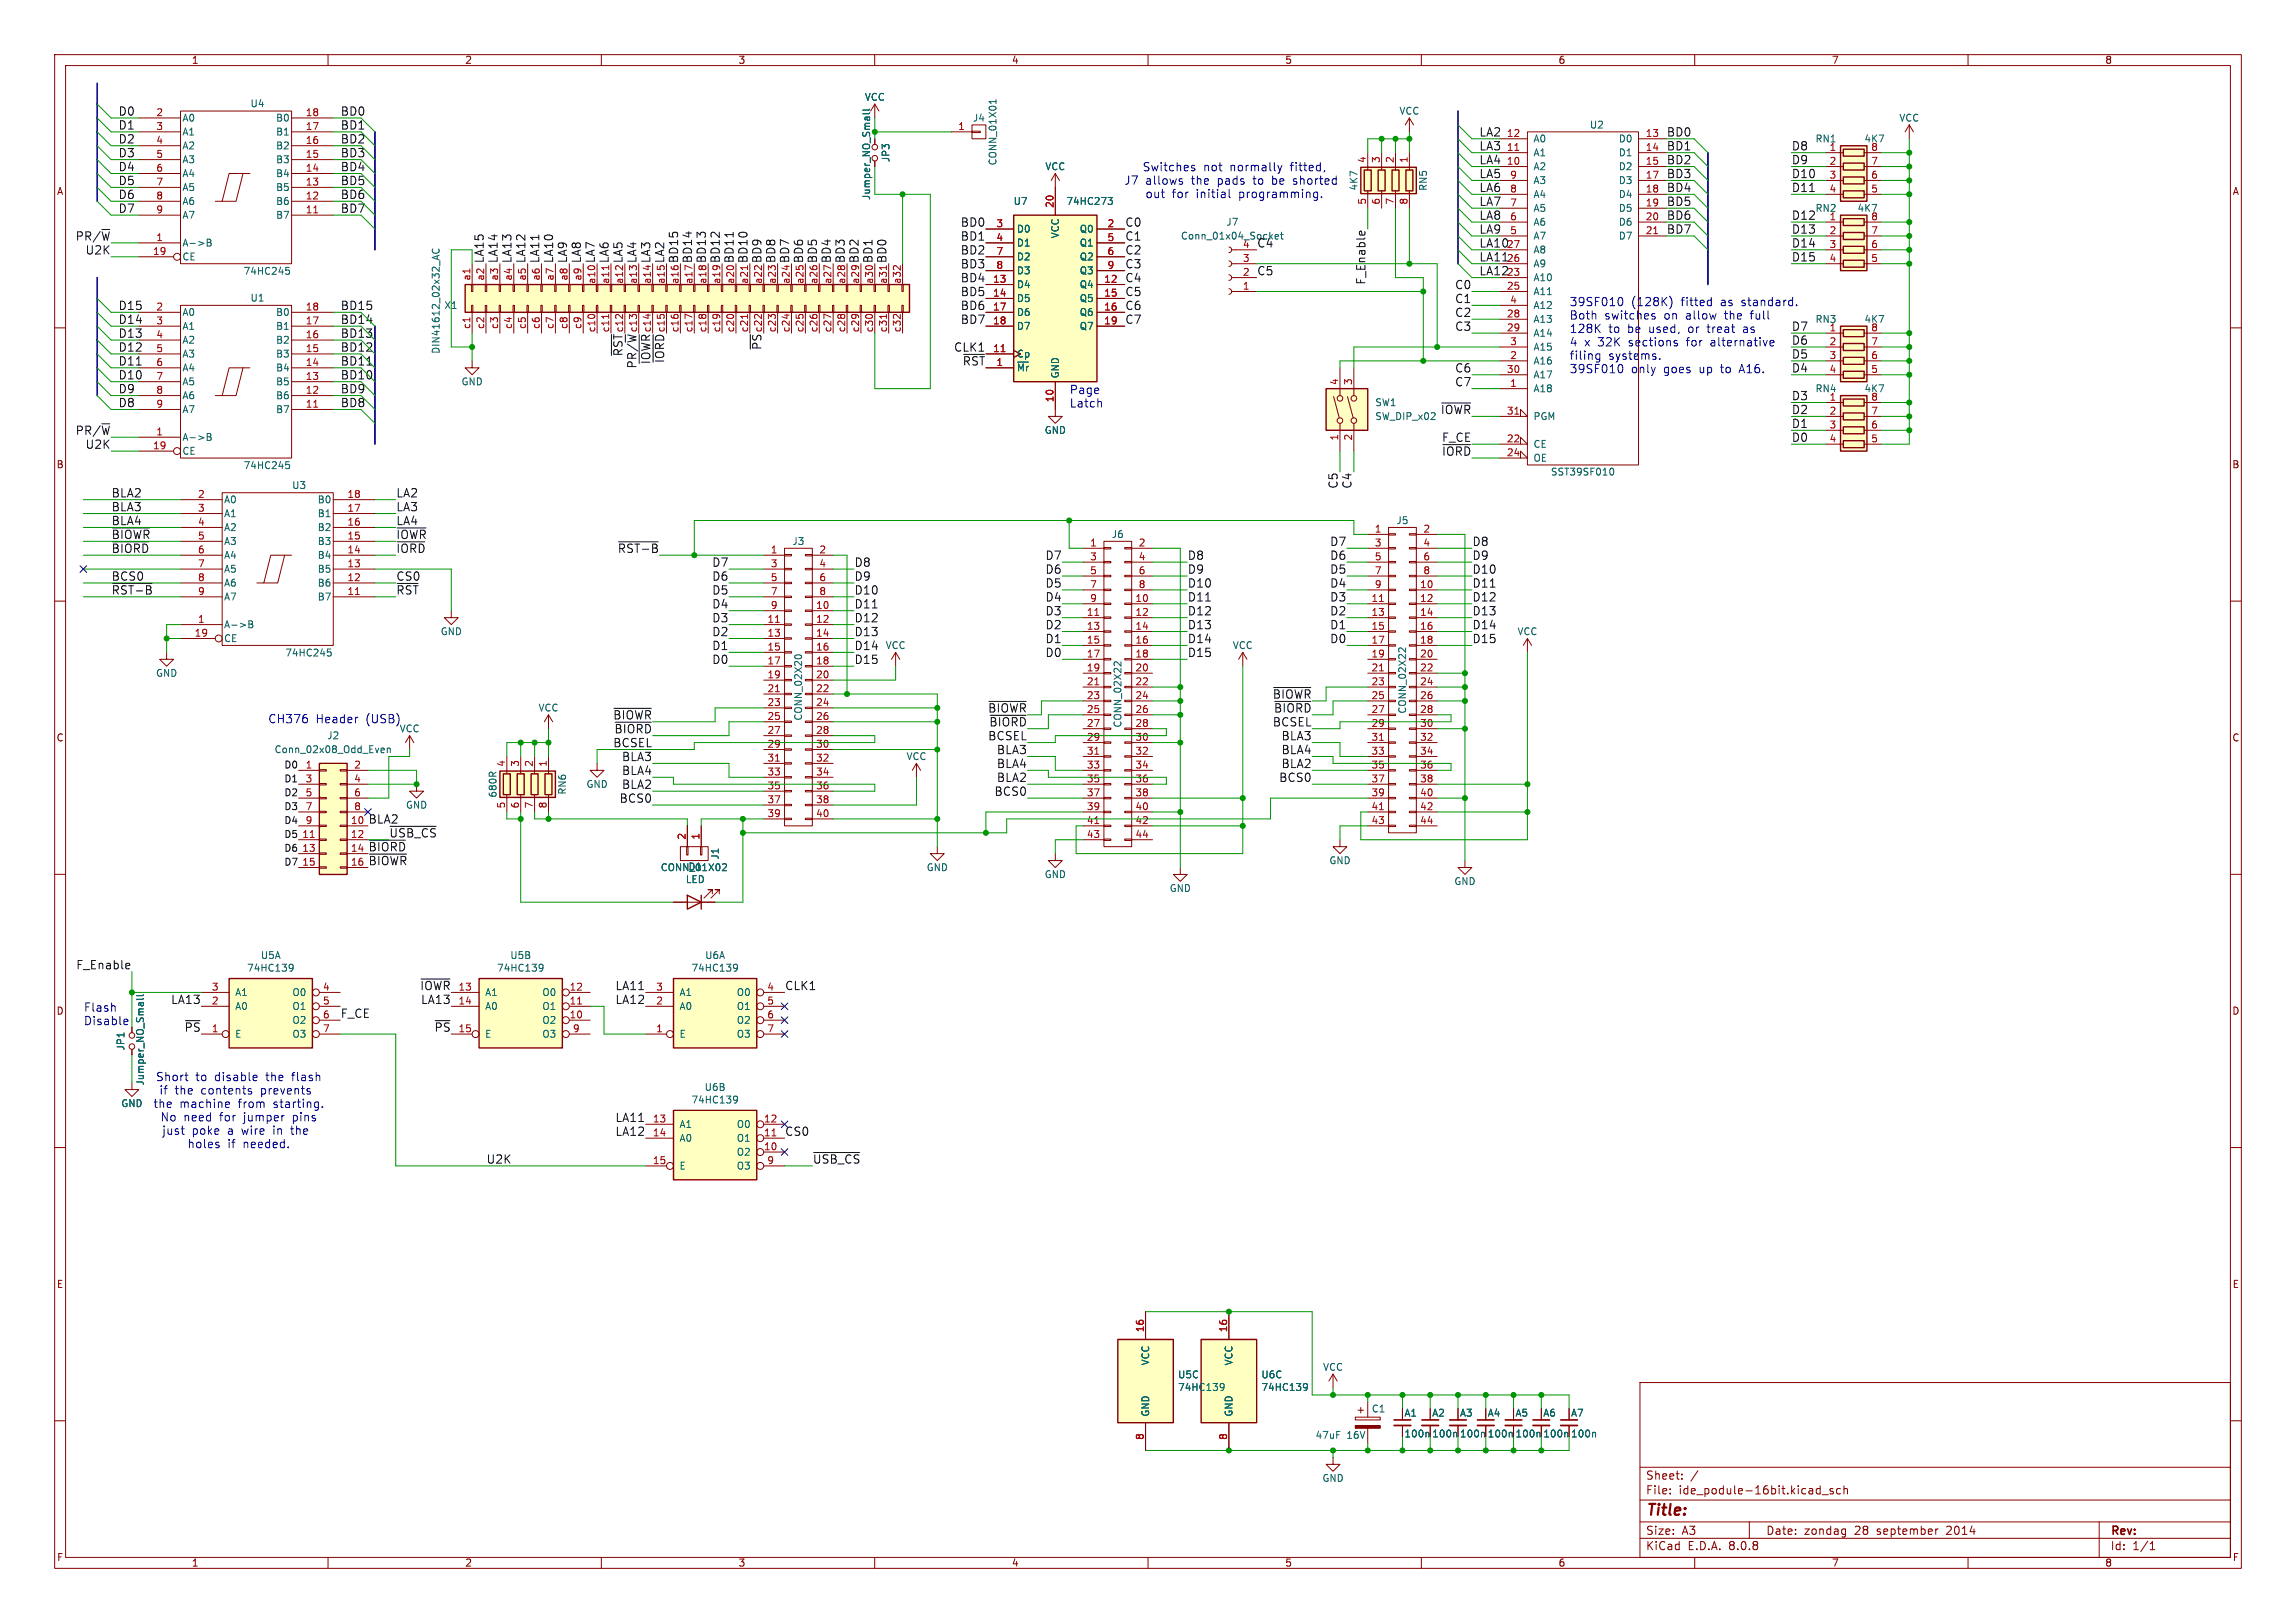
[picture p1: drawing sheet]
<svg xmlns="http://www.w3.org/2000/svg" width="420mm" height="297mm" viewBox="0 0 420 297" stroke-linecap="round" stroke-linejoin="round" font-family="sans-serif">
<defs><g id="words">
<text font-size="2.8" fill="#840000" x="301" y="277.9">Title:</text>
<g font-size="2.1" fill="#0f0f0f">
<text x="21.6" y="23.8">D1</text>
<text x="21.6" y="21.3">D0</text>
<text x="62.2" y="23.8">BD1</text>
<text x="62.2" y="21.3">BD0</text>
<text x="21.6" y="28.9">D3</text>
<text x="21.6" y="26.4">D2</text>
<text x="62.2" y="28.9">BD3</text>
<text x="62.2" y="26.4">BD2</text>
<text x="270.5" y="27.6">LA3</text>
<text x="270.5" y="25.1">LA2</text>
<text x="304.8" y="27.6">BD1</text>
<text x="304.8" y="25.1">BD0</text>
<text x="327.7" y="27.6">D8</text>
<text x="21.6" y="34">D5</text>
<text x="21.6" y="31.4">D4</text>
<text x="62.2" y="31.4">BD4</text>
<text x="62.2" y="34">BD5</text>
<text x="270.5" y="30.2">LA4</text>
<text x="270.5" y="32.7">LA5</text>
<text x="270.5" y="35.2">LA6</text>
<text x="304.8" y="35.2">BD4</text>
<text x="304.8" y="32.7">BD3</text>
<text x="304.8" y="30.2">BD2</text>
<text x="327.7" y="32.7">D10</text>
<text x="327.7" y="35.2">D11</text>
<text x="327.7" y="30.2">D9</text>
<text x="21.6" y="39.1">D7</text>
<text x="21.6" y="36.5">D6</text>
<text x="62.2" y="36.5">BD6</text>
<text x="62.2" y="39.1">BD7</text>
<text x="175.7" y="41.6">BD0</text>
<text x="205.7" y="41.6">C0</text>
<text x="270.5" y="37.8">LA7</text>
<text x="270.5" y="40.3">LA8</text>
<text x="304.8" y="37.8">BD5</text>
<text x="304.8" y="40.3">BD6</text>
<text x="327.7" y="40.3">D12</text>
<text x="13.8" y="44.1">PR/~{W}</text>
<text x="15.6" y="46.7">U2K</text>
<text x="175.7" y="46.7">BD2</text>
<text x="175.7" y="44.1">BD1</text>
<text x="205.7" y="46.7">C2</text>
<text x="205.7" y="44.1">C1</text>
<text x="229.9" y="45.4">C4</text>
<text x="270.5" y="45.4">LA10</text>
<text x="270.5" y="42.9">LA9</text>
<text x="270.5" y="47.9">LA11</text>
<text x="304.8" y="42.9">BD7</text>
<text x="327.7" y="42.9">D13</text>
<text x="327.7" y="47.9">D15</text>
<text x="327.7" y="45.4">D14</text>
<text x="91.1" y="48.3" transform="rotate(-90 91.1 48.3)">LA14</text>
<text x="93.7" y="48.3" transform="rotate(-90 93.7 48.3)">LA13</text>
<text x="96.2" y="48.3" transform="rotate(-90 96.2 48.3)">LA12</text>
<text x="98.7" y="48.3" transform="rotate(-90 98.7 48.3)">LA11</text>
<text x="101.3" y="48.3" transform="rotate(-90 101.3 48.3)">LA10</text>
<text x="103.8" y="48.3" transform="rotate(-90 103.8 48.3)">LA9</text>
<text x="106.4" y="48.3" transform="rotate(-90 106.4 48.3)">LA8</text>
<text x="108.9" y="48.3" transform="rotate(-90 108.9 48.3)">LA7</text>
<text x="111.4" y="48.3" transform="rotate(-90 111.4 48.3)">LA6</text>
<text x="114" y="48.3" transform="rotate(-90 114 48.3)">LA5</text>
<text x="116.5" y="48.3" transform="rotate(-90 116.5 48.3)">LA4</text>
<text x="119.1" y="48.3" transform="rotate(-90 119.1 48.3)">LA3</text>
<text x="121.6" y="48.3" transform="rotate(-90 121.6 48.3)">LA2</text>
<text x="124.1" y="48.3" transform="rotate(-90 124.1 48.3)">BD15</text>
<text x="126.7" y="48.3" transform="rotate(-90 126.7 48.3)">BD14</text>
<text x="129.2" y="48.3" transform="rotate(-90 129.2 48.3)">BD13</text>
<text x="131.8" y="48.3" transform="rotate(-90 131.8 48.3)">BD12</text>
<text x="134.3" y="48.3" transform="rotate(-90 134.3 48.3)">BD11</text>
<text x="136.8" y="48.3" transform="rotate(-90 136.8 48.3)">BD10</text>
<text x="139.4" y="48.3" transform="rotate(-90 139.4 48.3)">BD9</text>
<text x="141.9" y="48.3" transform="rotate(-90 141.9 48.3)">BD8</text>
<text x="144.5" y="48.3" transform="rotate(-90 144.5 48.3)">BD7</text>
<text x="147" y="48.3" transform="rotate(-90 147 48.3)">BD6</text>
<text x="149.5" y="48.3" transform="rotate(-90 149.5 48.3)">BD5</text>
<text x="152.1" y="48.3" transform="rotate(-90 152.1 48.3)">BD4</text>
<text x="154.6" y="48.3" transform="rotate(-90 154.6 48.3)">BD3</text>
<text x="157.2" y="48.3" transform="rotate(-90 157.2 48.3)">BD2</text>
<text x="159.7" y="48.3" transform="rotate(-90 159.7 48.3)">BD1</text>
<text x="162.2" y="48.3" transform="rotate(-90 162.2 48.3)">BD0</text>
<text x="175.7" y="49.2">BD3</text>
<text x="175.7" y="51.8">BD4</text>
<text x="205.7" y="49.2">C3</text>
<text x="205.7" y="51.8">C4</text>
<text x="229.9" y="50.5">C5</text>
<text x="249.9" y="52.2" transform="rotate(-90 249.9 52.2)">F_Enable</text>
<text x="266.1" y="53">C0</text>
<text x="270.5" y="50.5">LA12</text>
<text x="21.6" y="56.8">D15</text>
<text x="21.6" y="59.4">D14</text>
<text x="62.2" y="56.8">BD15</text>
<text x="62.2" y="59.4">BD14</text>
<text x="175.7" y="56.8">BD6</text>
<text x="175.7" y="59.4">BD7</text>
<text x="175.7" y="54.3">BD5</text>
<text x="205.7" y="59.4">C7</text>
<text x="205.7" y="56.8">C6</text>
<text x="205.7" y="54.3">C5</text>
<text x="266.1" y="55.6">C1</text>
<text x="266.1" y="58.1">C2</text>
<text x="21.6" y="61.9">D13</text>
<text x="21.6" y="64.5">D12</text>
<text x="62.2" y="64.5">BD12</text>
<text x="62.2" y="61.9">BD13</text>
<text x="114" y="65.2" transform="rotate(-90 114 65.2)">~{RST}</text>
<text x="139.4" y="64.1" transform="rotate(-90 139.4 64.1)">~{PS}</text>
<text x="174.5" y="64.5">CLK1</text>
<text x="266.1" y="60.6">C3</text>
<text x="327.7" y="60.6">D7</text>
<text x="327.7" y="65.7">D5</text>
<text x="327.7" y="63.2">D6</text>
<text x="21.6" y="67">D11</text>
<text x="21.6" y="69.5">D10</text>
<text x="62.2" y="67">BD11</text>
<text x="62.2" y="69.5">BD10</text>
<text x="116.5" y="67.5" transform="rotate(-90 116.5 67.5)">PR/~{W}</text>
<text x="119.1" y="66.7" transform="rotate(-90 119.1 66.7)">~{IOWR}</text>
<text x="121.6" y="66.5" transform="rotate(-90 121.6 66.5)">~{IORD}</text>
<text x="176.1" y="67">~{RST}</text>
<text x="266.1" y="70.8">C7</text>
<text x="266.1" y="68.3">C6</text>
<text x="327.7" y="68.3">D4</text>
<text x="21.6" y="72.1">D9</text>
<text x="21.6" y="74.6">D8</text>
<text x="62.2" y="72.1">BD9</text>
<text x="62.2" y="74.6">BD8</text>
<text x="263.5" y="75.9">~{IOWR}</text>
<text x="327.7" y="75.9">D2</text>
<text x="327.7" y="73.3">D3</text>
<text x="13.8" y="79.7">PR/~{W}</text>
<text x="15.6" y="82.2">U2K</text>
<text x="263.7" y="83.5">~{IORD}</text>
<text x="263.7" y="81">F_CE</text>
<text x="327.7" y="78.4">D1</text>
<text x="327.7" y="81">D0</text>
<text x="244.8" y="89.5" transform="rotate(-90 244.8 89.5)">C5</text>
<text x="247.3" y="89.5" transform="rotate(-90 247.3 89.5)">C4</text>
<text x="20.3" y="93.7">BLA3</text>
<text x="20.3" y="91.1">BLA2</text>
<text x="72.4" y="93.7">LA3</text>
<text x="72.4" y="91.1">LA2</text>
<text x="20.3" y="101.3">~{BIORD}</text>
<text x="20.3" y="98.7">~{BIOWR}</text>
<text x="20.3" y="96.2">BLA4</text>
<text x="72.4" y="98.7">~{IOWR}</text>
<text x="72.4" y="101.3">~{IORD}</text>
<text x="72.4" y="96.2">LA4</text>
<text x="113" y="101.3">~{RST-B}</text>
<text x="243.3" y="100">D7</text>
<text x="269.2" y="100">D8</text>
<text x="20.3" y="106.4">BCS0</text>
<text x="72.4" y="106.4">CS0</text>
<text x="130.2" y="106.4">D6</text>
<text x="130.2" y="103.8">D7</text>
<text x="156.2" y="106.4">D9</text>
<text x="156.2" y="103.8">D8</text>
<text x="191.2" y="102.6">D7</text>
<text x="191.2" y="107.6">D5</text>
<text x="191.2" y="105.1">D6</text>
<text x="217.2" y="107.6">D10</text>
<text x="217.2" y="105.1">D9</text>
<text x="217.2" y="102.6">D8</text>
<text x="243.3" y="102.6">D6</text>
<text x="243.3" y="105.1">D5</text>
<text x="243.3" y="107.6">D4</text>
<text x="269.2" y="102.6">D9</text>
<text x="269.2" y="107.6">D11</text>
<text x="269.2" y="105.1">D10</text>
<text x="20.3" y="108.9">~{RST-B}</text>
<text x="72.4" y="108.9">~{RST}</text>
<text x="130.2" y="108.9">D5</text>
<text x="130.2" y="111.4">D4</text>
<text x="130.2" y="114">D3</text>
<text x="156.2" y="114">D12</text>
<text x="156.2" y="108.9">D10</text>
<text x="156.2" y="111.4">D11</text>
<text x="191.2" y="112.7">D3</text>
<text x="191.2" y="110.2">D4</text>
<text x="217.2" y="112.7">D12</text>
<text x="217.2" y="110.2">D11</text>
<text x="243.3" y="110.2">D3</text>
<text x="243.3" y="112.7">D2</text>
<text x="269.2" y="112.7">D13</text>
<text x="269.2" y="110.2">D12</text>
<text x="130.2" y="119.1">D1</text>
<text x="130.2" y="116.5">D2</text>
<text x="156.2" y="119.1">D14</text>
<text x="156.2" y="116.5">D13</text>
<text x="191.2" y="117.8">D1</text>
<text x="191.2" y="115.3">D2</text>
<text x="217.2" y="115.3">D13</text>
<text x="217.2" y="117.8">D14</text>
<text x="243.3" y="117.8">D0</text>
<text x="243.3" y="115.3">D1</text>
<text x="269.2" y="115.3">D14</text>
<text x="269.2" y="117.8">D15</text>
<text x="130.2" y="121.6">D0</text>
<text x="156.2" y="121.6">D15</text>
<text x="191.2" y="120.3">D0</text>
<text x="217.2" y="120.3">D15</text>
<text x="112.1" y="131.8">~{BIOWR}</text>
<text x="112.1" y="136.8">BCSEL</text>
<text x="112.3" y="134.3">~{BIORD}</text>
<text x="180.7" y="135.6">BCSEL</text>
<text x="232.8" y="133">BCSEL</text>
<text x="234.4" y="135.6">BLA3</text>
<text x="113.7" y="141.9">BLA4</text>
<text x="113.7" y="139.4">BLA3</text>
<text x="182.3" y="138.1">BLA3</text>
<text x="182.3" y="140.7">BLA4</text>
<text x="182.3" y="143.2">BLA2</text>
<text x="233.9" y="143.2">BCS0</text>
<text x="234.4" y="140.7">BLA2</text>
<text x="234.4" y="138.1">BLA4</text>
<text x="113.3" y="147">BCS0</text>
<text x="113.7" y="144.5">BLA2</text>
<text x="181.9" y="145.7">BCS0</text>
<text x="67.3" y="150.8">BLA2</text>
<text x="67.3" y="155.9">~{BIORD}</text>
<text x="71.1" y="153.4">~{USB_CS}</text>
<text x="67.3" y="158.4">~{BIOWR}</text>
<text x="13.9" y="177.5">F_Enable</text>
<text x="31.2" y="183.8">LA13</text>
<text x="76.8" y="181.3">~{IOWR}</text>
<text x="77" y="183.8">LA13</text>
<text x="112.5" y="181.3">LA11</text>
<text x="112.5" y="183.8">LA12</text>
<text x="143.5" y="181.3">CLK1</text>
<text x="33.7" y="188.9">~{PS}</text>
<text x="62.2" y="186.4">F_CE</text>
<text x="79.4" y="188.9">~{PS}</text>
<text x="112.5" y="208">LA12</text>
<text x="112.5" y="205.4">LA11</text>
<text x="143.5" y="208">CS0</text>
<text x="88.9" y="213">U2K</text>
<text x="148.6" y="213">~{USB_CS}</text>
</g>
<g font-size="2.1" fill="#0000c2">
<text x="205.6" y="34">J7</text>
<text x="208.9" y="31.6">Switches</text>
<text x="209.5" y="34">allows</text>
<text x="218" y="34">the</text>
<text x="220.1" y="31.6">not</text>
<text x="222.9" y="34">pads</text>
<text x="225.1" y="31.6">normally</text>
<text x="229.6" y="34">to</text>
<text x="233.1" y="34">be</text>
<text x="236.2" y="31.6">fitted,</text>
<text x="237.1" y="34">shorted</text>
<text x="209.4" y="36.5">out</text>
<text x="214.4" y="36.5">for</text>
<text x="218.9" y="36.5">initial</text>
<text x="226.8" y="36.5">programming.</text>
<text x="287" y="56.3">39SF010</text>
<text x="287" y="58.8">Both</text>
<text x="293.5" y="58.8">switches</text>
<text x="298.3" y="56.3">(128K)</text>
<text x="304.5" y="58.8">on</text>
<text x="307.6" y="56.3">fitted</text>
<text x="308.5" y="58.8">allow</text>
<text x="314.9" y="56.3">as</text>
<text x="315.8" y="58.8">the</text>
<text x="318.8" y="56.3">standard.</text>
<text x="320.7" y="58.8">full</text>
<text x="287" y="61.2">128K</text>
<text x="287" y="63.7">4</text>
<text x="289.8" y="63.7">x</text>
<text x="292.3" y="63.7">32K</text>
<text x="294.2" y="61.2">to</text>
<text x="297.8" y="61.2">be</text>
<text x="298.1" y="63.7">sections</text>
<text x="301.8" y="61.2">used,</text>
<text x="308.8" y="63.7">for</text>
<text x="309.1" y="61.2">or</text>
<text x="312.7" y="61.2">treat</text>
<text x="313.3" y="63.7">alternative</text>
<text x="319.4" y="61.2">as</text>
<text x="287" y="66.2">filing</text>
<text x="287" y="68.6">39SF010</text>
<text x="294.2" y="66.2">systems.</text>
<text x="298.3" y="68.6">only</text>
<text x="304.4" y="68.6">goes</text>
<text x="311" y="68.6">up</text>
<text x="315.1" y="68.6">to</text>
<text x="318.6" y="68.6">A16.</text>
<text x="195.6" y="72.2">Page</text>
<text x="195.6" y="74.7">Latch</text>
<text x="49" y="132.6">CH376</text>
<text x="57.8" y="132.6">Header</text>
<text x="67" y="132.6">(USB)</text>
<text x="15.2" y="185.3">Flash</text>
<text x="15.2" y="187.7">Disable</text>
<text x="28" y="203">the</text>
<text x="28.4" y="198.1">Short</text>
<text x="29.1" y="200.5">if</text>
<text x="32" y="200.5">the</text>
<text x="32.8" y="203">machine</text>
<text x="35.8" y="198.1">to</text>
<text x="36.8" y="200.5">contents</text>
<text x="39.3" y="198.1">disable</text>
<text x="43.7" y="203">from</text>
<text x="47.9" y="200.5">prevents</text>
<text x="48.9" y="198.1">the</text>
<text x="50.2" y="203">starting.</text>
<text x="53.7" y="198.1">flash</text>
<text x="29.3" y="205.4">No</text>
<text x="29.6" y="207.9">just</text>
<text x="33.6" y="205.4">need</text>
<text x="35.1" y="207.9">poke</text>
<text x="40.3" y="205.4">for</text>
<text x="41.7" y="207.9">a</text>
<text x="44.4" y="207.9">wire</text>
<text x="44.8" y="205.4">jumper</text>
<text x="50.3" y="207.9">in</text>
<text x="53.7" y="207.9">the</text>
<text x="53.8" y="205.4">pins</text>
<text x="34.2" y="210.3">holes</text>
<text x="41.6" y="210.3">if</text>
<text x="44.5" y="210.3">needed.</text>
</g>
<g font-size="2.1" fill="#009600">
<text x="88.6" y="48.3" transform="rotate(-90 88.6 48.3)">LA15</text>
<text x="180.7" y="130.5">~{BIOWR}</text>
<text x="232.8" y="128">~{BIOWR}</text>
<text x="233" y="130.5">~{BIORD}</text>
<text x="180.9" y="133">~{BIORD}</text>
</g>
<g font-size="2.1" fill="#840000">
<text x="301" y="273.7">File:</text>
<text x="301" y="271">Sheet:</text>
<text x="307.1" y="273.7">ide_podule-16bit.kicad_sch</text>
<text x="301" y="281.1">Size:</text>
<text x="307.6" y="281.1">A3</text>
<text x="323" y="281.1">Date:</text>
<text x="330" y="281.1">zondag</text>
<text x="339.3" y="281.1">28</text>
<text x="343.5" y="281.1">september</text>
<text x="356.3" y="281.1">2014</text>
<text x="386" y="281.3">Rev:</text>
<text x="301" y="283.9">KiCad</text>
<text x="308.7" y="283.9">E.D.A.</text>
<text x="316.3" y="283.9">8.0.8</text>
<text x="386" y="283.9">Id:</text>
<text x="390.1" y="283.9">1/1</text>
</g>
<g font-size="1.8" fill="#840000">
<text x="35" y="11.9">1</text>
<text x="85" y="11.9">2</text>
<text x="135" y="11.9">3</text>
<text x="185" y="11.9">4</text>
<text x="235" y="11.9">5</text>
<text x="285" y="11.9">6</text>
<text x="335" y="11.9">7</text>
<text x="385" y="11.9">8</text>
<text x="10.3" y="35.9">A</text>
<text x="408.3" y="35.9">A</text>
<text x="159.4" y="36.7" transform="rotate(-90 159.4 36.7)">Jumper_NO_Small</text>
<text x="10.3" y="85.9">B</text>
<text x="408.2" y="85.9">B</text>
<text x="10.3" y="135.9">C</text>
<text x="408.2" y="135.9">C</text>
<text x="10.3" y="185.9">D</text>
<text x="408.2" y="185.9">D</text>
<text x="10.3" y="235.9">E</text>
<text x="408.3" y="235.9">E</text>
<text x="256.8" y="259.4">A1</text>
<text x="261.9" y="259.4">A2</text>
<text x="267" y="259.4">A3</text>
<text x="272" y="259.4">A4</text>
<text x="277.1" y="259.4">A5</text>
<text x="282.2" y="259.4">A6</text>
<text x="287.3" y="259.4">A7</text>
<text x="10.3" y="285.9">F</text>
<text x="35" y="286.9">1</text>
<text x="85" y="286.9">2</text>
<text x="135" y="286.9">3</text>
<text x="185" y="286.9">4</text>
<text x="235" y="286.9">5</text>
<text x="285" y="286.9">6</text>
<text x="335" y="286.9">7</text>
<text x="385" y="286.9">8</text>
<text x="408.3" y="285.9">F</text>
</g>
<g font-size="1.8" fill="#a90000">
<text x="28.5" y="21.3">2</text>
<text x="28.5" y="23.9">3</text>
<text x="55.8" y="23.9">17</text>
<text x="55.8" y="21.3">18</text>
<text x="175.2" y="23.9">1</text>
<text x="28.5" y="26.4">4</text>
<text x="28.5" y="29">5</text>
<text x="55.8" y="29">15</text>
<text x="55.8" y="26.4">16</text>
<text x="249.9" y="29.9" transform="rotate(-90 249.9 29.9)">4</text>
<text x="252.5" y="29.9" transform="rotate(-90 252.5 29.9)">3</text>
<text x="255" y="29.9" transform="rotate(-90 255 29.9)">2</text>
<text x="257.6" y="29.9" transform="rotate(-90 257.6 29.9)">1</text>
<text x="275.5" y="27.7">11</text>
<text x="275.5" y="25.1">12</text>
<text x="300.9" y="25.1">13</text>
<text x="300.9" y="27.7">14</text>
<text x="342.2" y="27.7">8</text>
<text x="28.5" y="31.5">6</text>
<text x="28.5" y="34">7</text>
<text x="55.8" y="34">13</text>
<text x="55.8" y="31.5">14</text>
<text x="275.5" y="30.2">10</text>
<text x="276.2" y="35.3">8</text>
<text x="276.2" y="32.8">9</text>
<text x="300.9" y="30.2">15</text>
<text x="300.9" y="32.8">17</text>
<text x="300.9" y="35.3">18</text>
<text x="334.6" y="30.2">2</text>
<text x="334.6" y="32.8">3</text>
<text x="334.6" y="35.3">4</text>
<text x="342.2" y="35.3">5</text>
<text x="342.2" y="32.8">6</text>
<text x="342.2" y="30.2">7</text>
<text x="28.5" y="36.6">8</text>
<text x="28.5" y="39.1">9</text>
<text x="55.8" y="39.1">11</text>
<text x="55.8" y="36.6">12</text>
<text x="182.2" y="41.7">3</text>
<text x="192.8" y="38.1" transform="rotate(-90 192.8 38.1)">20</text>
<text x="202.5" y="41.7">2</text>
<text x="249.9" y="37.5" transform="rotate(-90 249.9 37.5)">5</text>
<text x="252.5" y="37.5" transform="rotate(-90 252.5 37.5)">6</text>
<text x="255" y="37.5" transform="rotate(-90 255 37.5)">7</text>
<text x="257.6" y="37.5" transform="rotate(-90 257.6 37.5)">8</text>
<text x="276.2" y="40.4">6</text>
<text x="276.2" y="37.8">7</text>
<text x="300.9" y="37.8">19</text>
<text x="300.9" y="40.4">20</text>
<text x="342.2" y="40.4">8</text>
<text x="27.9" y="46.7">19</text>
<text x="28.5" y="44.2">1</text>
<text x="182.2" y="44.2">4</text>
<text x="182.2" y="46.7">7</text>
<text x="202.5" y="44.2">5</text>
<text x="202.5" y="46.7">6</text>
<text x="276.2" y="42.9">5</text>
<text x="300.9" y="42.9">21</text>
<text x="334.6" y="42.9">2</text>
<text x="334.6" y="45.5">3</text>
<text x="342.2" y="45.5">6</text>
<text x="342.2" y="42.9">7</text>
<text x="86.1" y="51.4" transform="rotate(-90 86.1 51.4)">a1</text>
<text x="88.6" y="51.4" transform="rotate(-90 88.6 51.4)">a2</text>
<text x="91.2" y="51.4" transform="rotate(-90 91.2 51.4)">a3</text>
<text x="93.7" y="51.4" transform="rotate(-90 93.7 51.4)">a4</text>
<text x="96.3" y="51.4" transform="rotate(-90 96.3 51.4)">a5</text>
<text x="98.8" y="51.4" transform="rotate(-90 98.8 51.4)">a6</text>
<text x="101.3" y="51.4" transform="rotate(-90 101.3 51.4)">a7</text>
<text x="103.9" y="51.4" transform="rotate(-90 103.9 51.4)">a8</text>
<text x="106.4" y="51.4" transform="rotate(-90 106.4 51.4)">a9</text>
<text x="109" y="52.1" transform="rotate(-90 109 52.1)">a10</text>
<text x="111.5" y="52.1" transform="rotate(-90 111.5 52.1)">a11</text>
<text x="114" y="52.1" transform="rotate(-90 114 52.1)">a12</text>
<text x="116.6" y="52.1" transform="rotate(-90 116.6 52.1)">a13</text>
<text x="119.1" y="52.1" transform="rotate(-90 119.1 52.1)">a14</text>
<text x="121.7" y="52.1" transform="rotate(-90 121.7 52.1)">a15</text>
<text x="124.2" y="52.1" transform="rotate(-90 124.2 52.1)">a16</text>
<text x="126.7" y="52.1" transform="rotate(-90 126.7 52.1)">a17</text>
<text x="129.3" y="52.1" transform="rotate(-90 129.3 52.1)">a18</text>
<text x="131.8" y="52.1" transform="rotate(-90 131.8 52.1)">a19</text>
<text x="134.4" y="52.1" transform="rotate(-90 134.4 52.1)">a20</text>
<text x="136.9" y="52.1" transform="rotate(-90 136.9 52.1)">a21</text>
<text x="139.4" y="52.1" transform="rotate(-90 139.4 52.1)">a22</text>
<text x="142" y="52.1" transform="rotate(-90 142 52.1)">a23</text>
<text x="144.5" y="52.1" transform="rotate(-90 144.5 52.1)">a24</text>
<text x="147.1" y="52.1" transform="rotate(-90 147.1 52.1)">a25</text>
<text x="149.6" y="52.1" transform="rotate(-90 149.6 52.1)">a26</text>
<text x="152.1" y="52.1" transform="rotate(-90 152.1 52.1)">a27</text>
<text x="154.7" y="52.1" transform="rotate(-90 154.7 52.1)">a28</text>
<text x="157.2" y="52.1" transform="rotate(-90 157.2 52.1)">a29</text>
<text x="159.8" y="52.1" transform="rotate(-90 159.8 52.1)">a30</text>
<text x="162.3" y="52.1" transform="rotate(-90 162.3 52.1)">a31</text>
<text x="164.8" y="52.1" transform="rotate(-90 164.8 52.1)">a32</text>
<text x="181.6" y="51.8">13</text>
<text x="182.2" y="49.3">8</text>
<text x="201.9" y="51.8">12</text>
<text x="202.5" y="49.3">9</text>
<text x="227.3" y="53.1">1</text>
<text x="227.3" y="50.5">2</text>
<text x="227.3" y="48">3</text>
<text x="275.5" y="53.1">25</text>
<text x="334.6" y="48">4</text>
<text x="342.2" y="48">5</text>
<text x="28.5" y="56.9">2</text>
<text x="28.5" y="59.4">3</text>
<text x="55.8" y="59.4">17</text>
<text x="55.8" y="56.9">18</text>
<text x="181.6" y="54.4">14</text>
<text x="181.6" y="56.9">17</text>
<text x="181.6" y="59.4">18</text>
<text x="201.9" y="54.4">15</text>
<text x="201.9" y="56.9">16</text>
<text x="201.9" y="59.4">19</text>
<text x="275.5" y="58.2">28</text>
<text x="276.2" y="55.6">4</text>
<text x="28.5" y="62">4</text>
<text x="28.5" y="64.5">5</text>
<text x="55.8" y="64.5">15</text>
<text x="55.8" y="62">16</text>
<text x="86.1" y="60.3" transform="rotate(-90 86.1 60.3)">c1</text>
<text x="88.6" y="60.3" transform="rotate(-90 88.6 60.3)">c2</text>
<text x="91.2" y="60.3" transform="rotate(-90 91.2 60.3)">c3</text>
<text x="93.7" y="60.3" transform="rotate(-90 93.7 60.3)">c4</text>
<text x="96.3" y="60.3" transform="rotate(-90 96.3 60.3)">c5</text>
<text x="98.8" y="60.3" transform="rotate(-90 98.8 60.3)">c6</text>
<text x="101.3" y="60.3" transform="rotate(-90 101.3 60.3)">c7</text>
<text x="103.9" y="60.3" transform="rotate(-90 103.9 60.3)">c8</text>
<text x="106.4" y="60.3" transform="rotate(-90 106.4 60.3)">c9</text>
<text x="109" y="60.9" transform="rotate(-90 109 60.9)">c10</text>
<text x="111.5" y="60.9" transform="rotate(-90 111.5 60.9)">c11</text>
<text x="114" y="60.9" transform="rotate(-90 114 60.9)">c12</text>
<text x="116.6" y="60.9" transform="rotate(-90 116.6 60.9)">c13</text>
<text x="124.2" y="60.9" transform="rotate(-90 124.2 60.9)">c16</text>
<text x="126.7" y="60.9" transform="rotate(-90 126.7 60.9)">c17</text>
<text x="129.3" y="60.9" transform="rotate(-90 129.3 60.9)">c18</text>
<text x="131.8" y="60.9" transform="rotate(-90 131.8 60.9)">c19</text>
<text x="134.4" y="60.9" transform="rotate(-90 134.4 60.9)">c20</text>
<text x="136.9" y="60.9" transform="rotate(-90 136.9 60.9)">c21</text>
<text x="142" y="60.9" transform="rotate(-90 142 60.9)">c23</text>
<text x="144.5" y="60.9" transform="rotate(-90 144.5 60.9)">c24</text>
<text x="147.1" y="60.9" transform="rotate(-90 147.1 60.9)">c25</text>
<text x="149.6" y="60.9" transform="rotate(-90 149.6 60.9)">c26</text>
<text x="152.1" y="60.9" transform="rotate(-90 152.1 60.9)">c27</text>
<text x="154.7" y="60.9" transform="rotate(-90 154.7 60.9)">c28</text>
<text x="157.2" y="60.9" transform="rotate(-90 157.2 60.9)">c29</text>
<text x="159.8" y="60.9" transform="rotate(-90 159.8 60.9)">c30</text>
<text x="162.3" y="60.9" transform="rotate(-90 162.3 60.9)">c31</text>
<text x="164.8" y="60.9" transform="rotate(-90 164.8 60.9)">c32</text>
<text x="181.6" y="64.5">11</text>
<text x="275.5" y="60.7">29</text>
<text x="276.2" y="65.8">2</text>
<text x="276.2" y="63.2">3</text>
<text x="334.6" y="63.2">2</text>
<text x="334.6" y="65.8">3</text>
<text x="342.2" y="65.8">6</text>
<text x="342.2" y="63.2">7</text>
<text x="342.2" y="60.7">8</text>
<text x="28.5" y="67.1">6</text>
<text x="28.5" y="69.6">7</text>
<text x="55.8" y="69.6">13</text>
<text x="55.8" y="67.1">14</text>
<text x="182.2" y="67.1">1</text>
<text x="244.9" y="70.6" transform="rotate(-90 244.9 70.6)">4</text>
<text x="247.4" y="70.6" transform="rotate(-90 247.4 70.6)">3</text>
<text x="275.5" y="68.3">30</text>
<text x="276.2" y="70.9">1</text>
<text x="334.6" y="68.3">4</text>
<text x="342.2" y="68.3">5</text>
<text x="28.5" y="72.1">8</text>
<text x="28.5" y="74.7">9</text>
<text x="55.8" y="74.7">11</text>
<text x="55.8" y="72.1">12</text>
<text x="192.8" y="73.7" transform="rotate(-90 192.8 73.7)">10</text>
<text x="275.5" y="75.9">31</text>
<text x="334.6" y="73.4">1</text>
<text x="334.6" y="75.9">2</text>
<text x="342.2" y="75.9">7</text>
<text x="342.2" y="73.4">8</text>
<text x="27.9" y="82.3">19</text>
<text x="28.5" y="79.8">1</text>
<text x="244.9" y="80.7" transform="rotate(-90 244.9 80.7)">1</text>
<text x="247.4" y="80.7" transform="rotate(-90 247.4 80.7)">2</text>
<text x="275.5" y="81">22</text>
<text x="275.5" y="83.6">24</text>
<text x="334.6" y="78.5">3</text>
<text x="334.6" y="81">4</text>
<text x="342.2" y="81">5</text>
<text x="342.2" y="78.5">6</text>
<text x="36.1" y="91.2">2</text>
<text x="36.1" y="93.7">3</text>
<text x="63.5" y="93.7">17</text>
<text x="63.5" y="91.2">18</text>
<text x="36.1" y="96.3">4</text>
<text x="36.1" y="98.8">5</text>
<text x="36.1" y="101.3">6</text>
<text x="63.5" y="101.3">14</text>
<text x="63.5" y="98.8">15</text>
<text x="63.5" y="96.3">16</text>
<text x="140.9" y="101.3">1</text>
<text x="149.8" y="101.3">2</text>
<text x="199.3" y="100.1">1</text>
<text x="208.2" y="100.1">2</text>
<text x="251.4" y="97.5">1</text>
<text x="251.4" y="100.1">3</text>
<text x="260.3" y="97.5">2</text>
<text x="260.3" y="100.1">4</text>
<text x="36.1" y="103.9">7</text>
<text x="36.1" y="106.4">8</text>
<text x="63.5" y="106.4">12</text>
<text x="63.5" y="103.9">13</text>
<text x="140.9" y="103.9">3</text>
<text x="140.9" y="106.4">5</text>
<text x="149.8" y="103.9">4</text>
<text x="149.8" y="106.4">6</text>
<text x="199.3" y="102.6">3</text>
<text x="199.3" y="105.2">5</text>
<text x="199.3" y="107.7">7</text>
<text x="208.2" y="102.6">4</text>
<text x="208.2" y="105.2">6</text>
<text x="208.2" y="107.7">8</text>
<text x="251.4" y="102.6">5</text>
<text x="251.4" y="105.2">7</text>
<text x="251.4" y="107.7">9</text>
<text x="259.7" y="107.7">10</text>
<text x="260.3" y="102.6">6</text>
<text x="260.3" y="105.2">8</text>
<text x="36.1" y="109">9</text>
<text x="63.5" y="109">11</text>
<text x="140.9" y="109">7</text>
<text x="140.9" y="111.5">9</text>
<text x="149.2" y="111.5">10</text>
<text x="149.8" y="109">8</text>
<text x="198.7" y="112.8">11</text>
<text x="199.3" y="110.2">9</text>
<text x="207.6" y="110.2">10</text>
<text x="207.6" y="112.8">12</text>
<text x="250.8" y="110.2">11</text>
<text x="250.8" y="112.8">13</text>
<text x="259.7" y="110.2">12</text>
<text x="259.7" y="112.8">14</text>
<text x="35.5" y="116.6">19</text>
<text x="36.1" y="114">1</text>
<text x="140.3" y="114">11</text>
<text x="140.3" y="116.6">13</text>
<text x="140.3" y="119.1">15</text>
<text x="149.2" y="114">12</text>
<text x="149.2" y="116.6">14</text>
<text x="149.2" y="119.1">16</text>
<text x="198.7" y="115.3">13</text>
<text x="198.7" y="117.9">15</text>
<text x="207.6" y="115.3">14</text>
<text x="207.6" y="117.9">16</text>
<text x="250.8" y="115.3">15</text>
<text x="250.8" y="117.9">17</text>
<text x="259.7" y="115.3">16</text>
<text x="259.7" y="117.9">18</text>
<text x="140.3" y="121.7">17</text>
<text x="140.3" y="124.2">19</text>
<text x="149.2" y="121.7">18</text>
<text x="149.2" y="124.2">20</text>
<text x="198.7" y="120.4">17</text>
<text x="198.7" y="122.9">19</text>
<text x="198.7" y="125.5">21</text>
<text x="207.6" y="120.4">18</text>
<text x="207.6" y="122.9">20</text>
<text x="207.6" y="125.5">22</text>
<text x="250.8" y="120.4">19</text>
<text x="250.8" y="122.9">21</text>
<text x="250.8" y="125.5">23</text>
<text x="259.7" y="120.4">20</text>
<text x="259.7" y="122.9">22</text>
<text x="259.7" y="125.5">24</text>
<text x="140.3" y="126.7">21</text>
<text x="140.3" y="129.3">23</text>
<text x="140.3" y="131.8">25</text>
<text x="149.2" y="126.7">22</text>
<text x="149.2" y="129.3">24</text>
<text x="149.2" y="131.8">26</text>
<text x="198.7" y="128">23</text>
<text x="198.7" y="130.6">25</text>
<text x="207.6" y="128">24</text>
<text x="207.6" y="130.6">26</text>
<text x="250.8" y="128">25</text>
<text x="250.8" y="130.6">27</text>
<text x="259.7" y="128">26</text>
<text x="259.7" y="130.6">28</text>
<text x="140.3" y="134.4">27</text>
<text x="140.3" y="136.9">29</text>
<text x="149.2" y="134.4">28</text>
<text x="149.2" y="136.9">30</text>
<text x="198.7" y="133.1">27</text>
<text x="198.7" y="135.6">29</text>
<text x="207.6" y="133.1">28</text>
<text x="207.6" y="135.6">30</text>
<text x="250.8" y="133.1">29</text>
<text x="250.8" y="135.6">31</text>
<text x="259.7" y="133.1">30</text>
<text x="259.7" y="135.6">32</text>
<text x="55.8" y="140.7">1</text>
<text x="55.8" y="143.3">3</text>
<text x="64.7" y="140.7">2</text>
<text x="64.7" y="143.3">4</text>
<text x="92.5" y="140.4" transform="rotate(-90 92.5 140.4)">4</text>
<text x="95" y="140.4" transform="rotate(-90 95 140.4)">3</text>
<text x="97.5" y="140.4" transform="rotate(-90 97.5 140.4)">2</text>
<text x="100.1" y="140.4" transform="rotate(-90 100.1 140.4)">1</text>
<text x="140.3" y="139.4">31</text>
<text x="140.3" y="142">33</text>
<text x="149.2" y="139.4">32</text>
<text x="149.2" y="142">34</text>
<text x="198.7" y="138.2">31</text>
<text x="198.7" y="140.7">33</text>
<text x="198.7" y="143.3">35</text>
<text x="207.6" y="138.2">32</text>
<text x="207.6" y="140.7">34</text>
<text x="207.6" y="143.3">36</text>
<text x="250.8" y="138.2">33</text>
<text x="250.8" y="140.7">35</text>
<text x="250.8" y="143.3">37</text>
<text x="259.7" y="138.2">34</text>
<text x="259.7" y="140.7">36</text>
<text x="259.7" y="143.3">38</text>
<text x="55.8" y="145.8">5</text>
<text x="55.8" y="148.3">7</text>
<text x="64.7" y="145.8">6</text>
<text x="64.7" y="148.3">8</text>
<text x="92.5" y="148" transform="rotate(-90 92.5 148)">5</text>
<text x="95" y="148" transform="rotate(-90 95 148)">6</text>
<text x="97.5" y="148" transform="rotate(-90 97.5 148)">7</text>
<text x="100.1" y="148" transform="rotate(-90 100.1 148)">8</text>
<text x="140.3" y="144.5">35</text>
<text x="140.3" y="147.1">37</text>
<text x="140.3" y="149.6">39</text>
<text x="149.2" y="144.5">36</text>
<text x="149.2" y="147.1">38</text>
<text x="149.2" y="149.6">40</text>
<text x="198.7" y="145.8">37</text>
<text x="198.7" y="148.3">39</text>
<text x="207.6" y="145.8">38</text>
<text x="207.6" y="148.3">40</text>
<text x="250.8" y="145.8">39</text>
<text x="250.8" y="148.3">41</text>
<text x="259.7" y="145.8">40</text>
<text x="259.7" y="148.3">42</text>
<text x="55.2" y="153.4">11</text>
<text x="55.2" y="156">13</text>
<text x="55.8" y="150.9">9</text>
<text x="64.1" y="150.9">10</text>
<text x="64.1" y="153.4">12</text>
<text x="64.1" y="156">14</text>
<text x="125.5" y="153.7" transform="rotate(-90 125.5 153.7)">2</text>
<text x="128" y="153.7" transform="rotate(-90 128 153.7)">1</text>
<text x="198.7" y="150.9">41</text>
<text x="198.7" y="153.4">43</text>
<text x="207.6" y="150.9">42</text>
<text x="207.6" y="153.4">44</text>
<text x="250.8" y="150.9">43</text>
<text x="259.7" y="150.9">44</text>
<text x="55.2" y="158.5">15</text>
<text x="64.1" y="158.5">16</text>
<text x="38.7" y="183.9">2</text>
<text x="38.7" y="181.4">3</text>
<text x="59" y="181.4">4</text>
<text x="59" y="183.9">5</text>
<text x="83.8" y="181.4">13</text>
<text x="83.8" y="183.9">14</text>
<text x="104.1" y="183.9">11</text>
<text x="104.1" y="181.4">12</text>
<text x="119.9" y="183.9">2</text>
<text x="119.9" y="181.4">3</text>
<text x="140.3" y="181.4">4</text>
<text x="140.3" y="183.9">5</text>
<text x="38.7" y="189">1</text>
<text x="59" y="186.4">6</text>
<text x="59" y="189">7</text>
<text x="83.8" y="189">15</text>
<text x="104.1" y="186.4">10</text>
<text x="104.7" y="189">9</text>
<text x="119.9" y="189">1</text>
<text x="140.3" y="186.4">6</text>
<text x="140.3" y="189">7</text>
<text x="119.3" y="205.5">13</text>
<text x="119.3" y="208">14</text>
<text x="139.7" y="208">11</text>
<text x="139.7" y="205.5">12</text>
<text x="119.3" y="213.1">15</text>
<text x="139.7" y="210.6">10</text>
<text x="140.3" y="213.1">9</text>
<text x="209.3" y="243.9" transform="rotate(-90 209.3 243.9)">16</text>
<text x="224.5" y="243.9" transform="rotate(-90 224.5 243.9)">16</text>
<text x="209.3" y="263.6" transform="rotate(-90 209.3 263.6)">8</text>
<text x="224.5" y="263.6" transform="rotate(-90 224.5 263.6)">8</text>
</g>
<g font-size="1.8" fill="#006464">
<text x="33.3" y="22.5">A0</text>
<text x="45.7" y="19.8">U4</text>
<text x="50.4" y="22.5">B0</text>
<text x="158.1" y="18.6">VCC</text>
<text x="177.9" y="22.5">J4</text>
<text x="255.9" y="21.2">VCC</text>
<text x="290.7" y="23.7">U2</text>
<text x="347.3" y="22.5">VCC</text>
<text x="33.3" y="25">A1</text>
<text x="33.3" y="27.5">A2</text>
<text x="50.4" y="27.5">B2</text>
<text x="50.4" y="25">B1</text>
<text x="162.9" y="29.8" transform="rotate(-90 162.9 29.8)">JP3</text>
<text x="280.4" y="28.8">A1</text>
<text x="280.4" y="26.3">A0</text>
<text x="296" y="26.3">D0</text>
<text x="296" y="28.8">D1</text>
<text x="332" y="26.3">RN1</text>
<text x="334.6" y="27.7">1</text>
<text x="341" y="26.3">4K7</text>
<text x="33.3" y="30.1">A3</text>
<text x="33.3" y="32.6">A4</text>
<text x="33.3" y="35.2">A5</text>
<text x="50.4" y="35.2">B5</text>
<text x="50.4" y="32.6">B4</text>
<text x="50.4" y="30.1">B3</text>
<text x="182.5" y="30.4" transform="rotate(-90 182.5 30.4)">CONN_01X01</text>
<text x="191.1" y="31.3">VCC</text>
<text x="248.5" y="35" transform="rotate(-90 248.5 35)">4K7</text>
<text x="261.2" y="35" transform="rotate(-90 261.2 35)">RN5</text>
<text x="280.4" y="31.3">A2</text>
<text x="280.4" y="33.9">A3</text>
<text x="296" y="31.3">D2</text>
<text x="296" y="33.9">D3</text>
<text x="33.3" y="37.7">A6</text>
<text x="33.3" y="40.2">A7</text>
<text x="50.4" y="40.2">B7</text>
<text x="50.4" y="37.7">B6</text>
<text x="185.3" y="37.7">U7</text>
<text x="195" y="37.7">74HC273</text>
<text x="224.2" y="41.5">J7</text>
<text x="280.4" y="41.5">A6</text>
<text x="280.4" y="39">A5</text>
<text x="280.4" y="36.4">A4</text>
<text x="296" y="36.4">D4</text>
<text x="296" y="39">D5</text>
<text x="296" y="41.5">D6</text>
<text x="334.6" y="40.4">1</text>
<text x="339.7" y="39">4K7</text>
<text x="33.3" y="45.3">A-&gt;B</text>
<text x="33.3" y="47.9">CE</text>
<text x="185.9" y="42.8">D0</text>
<text x="185.9" y="45.3">D1</text>
<text x="185.9" y="47.9">D2</text>
<text x="193.9" y="43.7" transform="rotate(-90 193.9 43.7)">VCC</text>
<text x="197.4" y="42.8">Q0</text>
<text x="197.4" y="45.3">Q1</text>
<text x="197.4" y="47.9">Q2</text>
<text x="215.9" y="44">Conn_01x04_Socket</text>
<text x="227.3" y="45.5">4</text>
<text x="280.4" y="46.6">A8</text>
<text x="280.4" y="44">A7</text>
<text x="296" y="44">D7</text>
<text x="44.5" y="50.5">74HC245</text>
<text x="185.9" y="52.9">D4</text>
<text x="185.9" y="50.4">D3</text>
<text x="197.4" y="52.9">Q4</text>
<text x="197.4" y="50.4">Q3</text>
<text x="280.4" y="51.7">A10</text>
<text x="280.4" y="49.1">A9</text>
<text x="33.3" y="58">A0</text>
<text x="45.7" y="55.4">U1</text>
<text x="50.4" y="58">B0</text>
<text x="81.2" y="56.7">X1</text>
<text x="185.9" y="55.5">D5</text>
<text x="185.9" y="58">D6</text>
<text x="197.4" y="55.5">Q5</text>
<text x="197.4" y="58">Q6</text>
<text x="280.4" y="54.2">A11</text>
<text x="280.4" y="59.3">A13</text>
<text x="280.4" y="56.7">A12</text>
<text x="332" y="59.3">RN3</text>
<text x="341" y="59.3">4K7</text>
<text x="33.3" y="60.6">A1</text>
<text x="33.3" y="63.1">A2</text>
<text x="33.3" y="65.6">A3</text>
<text x="50.4" y="65.6">B3</text>
<text x="50.4" y="63.1">B2</text>
<text x="50.4" y="60.6">B1</text>
<text x="80.6" y="64.8" transform="rotate(-90 80.6 64.8)">DIN41612_02x32_AC</text>
<text x="185.9" y="65.6">Cp</text>
<text x="185.9" y="60.6">D7</text>
<text x="197.4" y="60.6">Q7</text>
<text x="280.4" y="61.8">A14</text>
<text x="280.4" y="64.4">A15</text>
<text x="334.6" y="60.7">1</text>
<text x="33.3" y="68.2">A4</text>
<text x="33.3" y="70.7">A5</text>
<text x="50.4" y="70.7">B5</text>
<text x="50.4" y="68.2">B4</text>
<text x="84.3" y="70.7">GND</text>
<text x="185.9" y="68.2">~{Mr}</text>
<text x="193.9" y="69.3" transform="rotate(-90 193.9 69.3)">GND</text>
<text x="280.4" y="72">A18</text>
<text x="280.4" y="66.9">A16</text>
<text x="280.4" y="69.4">A17</text>
<text x="332" y="72">RN4</text>
<text x="341" y="72">4K7</text>
<text x="33.3" y="73.3">A6</text>
<text x="33.3" y="75.8">A7</text>
<text x="50.4" y="75.8">B7</text>
<text x="50.4" y="73.3">B6</text>
<text x="251.5" y="74.5">SW1</text>
<text x="251.5" y="77.1">SW_DIP_x02</text>
<text x="280.4" y="77.1">PGM</text>
<text x="33.3" y="80.9">A-&gt;B</text>
<text x="33.3" y="83.4">CE</text>
<text x="191" y="79.6">GND</text>
<text x="280.4" y="82.1">CE</text>
<text x="44.5" y="86">74HC245</text>
<text x="53.3" y="89.7">U3</text>
<text x="280.4" y="84.7">OE</text>
<text x="283.6" y="87.2">SST39SF010</text>
<text x="40.9" y="92.3">A0</text>
<text x="40.9" y="94.8">A1</text>
<text x="58" y="94.8">B1</text>
<text x="58" y="92.3">B0</text>
<text x="40.9" y="97.4">A2</text>
<text x="40.9" y="99.9">A3</text>
<text x="58" y="99.9">B3</text>
<text x="58" y="97.4">B2</text>
<text x="144.9" y="99.9">J3</text>
<text x="203.3" y="98.7">J6</text>
<text x="255.3" y="96.1">J5</text>
<text x="40.9" y="102.5">A4</text>
<text x="40.9" y="105">A5</text>
<text x="40.9" y="107.5">A6</text>
<text x="58" y="107.5">B6</text>
<text x="58" y="105">B5</text>
<text x="58" y="102.5">B4</text>
<text x="40.9" y="110.1">A7</text>
<text x="58" y="110.1">B7</text>
<text x="40.9" y="115.2">A-&gt;B</text>
<text x="40.9" y="117.7">CE</text>
<text x="80.5" y="116.4">GND</text>
<text x="161.9" y="119">VCC</text>
<text x="225.4" y="119">VCC</text>
<text x="277.5" y="116.4">VCC</text>
<text x="28.4" y="124.1">GND</text>
<text x="52.1" y="120.3">74HC245</text>
<text x="98.4" y="130.4">VCC</text>
<text x="146.9" y="132" transform="rotate(-90 146.9 132)">CONN_02X20</text>
<text x="257.4" y="130.7" transform="rotate(-90 257.4 130.7)">CONN_02X22</text>
<text x="59.8" y="135.5">J2</text>
<text x="205.3" y="133.2" transform="rotate(-90 205.3 133.2)">CONN_02X22</text>
<text x="50.1" y="138">Conn_02x08_Odd_Even</text>
<text x="165.7" y="139.3">VCC</text>
<text x="74.2" y="148.2">GND</text>
<text x="91" y="146.1" transform="rotate(-90 91 146.1)">680R</text>
<text x="103.7" y="145.5" transform="rotate(-90 103.7 145.5)">RN6</text>
<text x="107.2" y="144.4">GND</text>
<text x="120.8" y="159.6">CONN_01X02</text>
<text x="125.4" y="161.8">LED</text>
<text x="125.8" y="159.5">D1</text>
<text x="131.7" y="157.4" transform="rotate(-90 131.7 157.4)">J1</text>
<text x="169.4" y="159.6">GND</text>
<text x="191" y="160.9">GND</text>
<text x="243.1" y="158.3">GND</text>
<text x="213.9" y="163.4">GND</text>
<text x="265.9" y="162.2">GND</text>
<text x="45.1" y="178">74HC139</text>
<text x="47.6" y="175.7">U5A</text>
<text x="90.8" y="178">74HC139</text>
<text x="93.2" y="175.7">U5B</text>
<text x="126.4" y="178">74HC139</text>
<text x="128.9" y="175.7">U6A</text>
<text x="42.9" y="185">A0</text>
<text x="42.9" y="182.5">A1</text>
<text x="53.4" y="182.5">O0</text>
<text x="53.4" y="185">O1</text>
<text x="88.6" y="182.5">A1</text>
<text x="88.6" y="185">A0</text>
<text x="99.1" y="185">O1</text>
<text x="99.1" y="182.5">O0</text>
<text x="124.2" y="185">A0</text>
<text x="124.2" y="182.5">A1</text>
<text x="134.7" y="182.5">O0</text>
<text x="134.7" y="185">O1</text>
<text x="42.9" y="190.1">E</text>
<text x="53.4" y="187.6">O2</text>
<text x="53.4" y="190.1">O3</text>
<text x="88.6" y="190.1">E</text>
<text x="99.1" y="187.6">O2</text>
<text x="99.1" y="190.1">O3</text>
<text x="124.2" y="190.1">E</text>
<text x="134.7" y="187.6">O2</text>
<text x="134.7" y="190.1">O3</text>
<text x="23" y="192.3" transform="rotate(-90 23 192.3)">JP1</text>
<text x="22.1" y="202.8">GND</text>
<text x="26.5" y="198.8" transform="rotate(-90 26.5 198.8)">Jumper_NO_Small</text>
<text x="126.4" y="202.1">74HC139</text>
<text x="128.8" y="199.8">U6B</text>
<text x="124.2" y="206.6">A1</text>
<text x="124.2" y="209.1">A0</text>
<text x="134.7" y="209.1">O1</text>
<text x="134.7" y="206.6">O0</text>
<text x="124.2" y="214.2">E</text>
<text x="134.7" y="211.7">O2</text>
<text x="134.7" y="214.2">O3</text>
<text x="210.4" y="250" transform="rotate(-90 210.4 250)">VCC</text>
<text x="225.7" y="250" transform="rotate(-90 225.7 250)">VCC</text>
<text x="241.9" y="251.1">VCC</text>
<text x="215.4" y="252.4">U5C</text>
<text x="215.4" y="254.7">74HC139</text>
<text x="230.6" y="252.4">U6C</text>
<text x="230.6" y="254.7">74HC139</text>
<text x="210.4" y="259.3" transform="rotate(-90 210.4 259.3)">GND</text>
<text x="225.7" y="259.3" transform="rotate(-90 225.7 259.3)">GND</text>
<text x="240.5" y="263.5">47uF</text>
<text x="246.4" y="263.5">16V</text>
<text x="250.8" y="258.7">C1</text>
<text x="256.8" y="263.2">100n</text>
<text x="261.9" y="263.2">100n</text>
<text x="267" y="263.2">100n</text>
<text x="272" y="263.2">100n</text>
<text x="277.1" y="263.2">100n</text>
<text x="282.2" y="263.2">100n</text>
<text x="287.3" y="263.2">100n</text>
<text x="241.8" y="271.4">GND</text>
</g>
<g font-size="1.8" fill="#0f0f0f">
<text x="332" y="39">RN2</text>
<text x="275.5" y="45.5">27</text>
<text x="275.5" y="50.5">23</text>
<text x="275.5" y="48">26</text>
<text x="119.1" y="60.9" transform="rotate(-90 119.1 60.9)">c14</text>
<text x="121.7" y="60.9" transform="rotate(-90 121.7 60.9)">c15</text>
<text x="139.4" y="60.9" transform="rotate(-90 139.4 60.9)">c22</text>
<text x="51.9" y="140.7">D0</text>
<text x="51.9" y="143.2">D1</text>
<text x="51.9" y="145.8">D2</text>
<text x="51.9" y="148.3">D3</text>
<text x="51.9" y="155.9">D6</text>
<text x="51.9" y="153.4">D5</text>
<text x="51.9" y="150.9">D4</text>
<text x="51.9" y="158.5">D7</text>
</g>
<text font-size="1.8" fill="#0000c2" x="73" y="134.2">VCC</text>
</g></defs>
<g fill="none" stroke="#840000" stroke-width=".18">
<path d="M10 10h400v277h-400zM12 12h396v273h-396zM60 10v2M110 10v2M160 10v2M210 10v2M260 10v2M310 10v2M360 10v2M349.2 22.9l-.7 1.2M349.2 22.9v2.5M349.2 22.9l.8 1.2"/>
<path d="M10 60h2M408 60h2M10 110h2M163.8 119.4l-.7 1.3M163.8 119.4v2.5M163.8 119.4l.8 1.3M408 110h2M10 160h2M408 160h2M10 210h2M408 210h2M300 253h108v32h-108z"/>
<path d="M10 260h2M300 278.5h108M300 274.5h108M300 268.5h108M305.5 273.2v.2M305.5 272.5v.1M307.7 270.5v.2M307.7 269.8v.1M310.6 269.1l-1.3 1.9M320 278.5v3M333.3 273.5h1.1M335.3 272.5l-.4-.1-.2 .2 .1 .2 .5 .2v.3h-.6"/>
<path d="M336.7 272.5l-.5-.1-.3 .3v.4l.2 .2h.6M337.3 272.5l.2-.1 .4 .1v.9M337.3 271.9v1.5M337.4 279.8l.2 .1M337.6 279.8v1.2l-.2 .2M354.1 279.8v1M354.5 279.8l-.3 .1-.1 .2M384 278.5v6.5M408 260h2M60 285v2M110 285v2M160 285v2"/>
<path d="M210 285v2M260 285v2M300 281.5h108M310 285v2M337.6 280.7l-.2 .1M360 285v2M393.3 283.6h.9M393.3 282.5l.4-.4v1.5"/>
</g>
<path d="M336.7 72.4h4.8v10.2h-4.8z" fill="#ffffc2"/>
<path d="M336.7 72.4h4.8v10.2h-4.8zM337.2 73h3.8v1.3h-3.8zM337.2 75.6h3.8v1.2h-3.8zM337.2 78.1h3.8v1.3h-3.8zM337.2 80.6h3.8v1.3h-3.8z" fill="none" stroke="#840000" stroke-width=".25"/>
<g fill="none" stroke="#840000" stroke-width=".18">
<path d="M86.4 66v1.3h1.2l-1.2 1.3-1.3-1.3h1.3M334 73.7h3.2M334 76.2h3.2M334 78.7h3.2M341 73.7h3.2M341 76.2h3.2M341 78.7h3.2M334 81.3h3.2M341 81.3h3.2M30.5 119.4v1.3h1.2l-1.2 1.2-1.3-1.2h1.3M215.9 158.8v1.2h1.3l-1.3 1.3-1.3-1.3h1.3M24.1 188v1"/>
<path d="M24.1 192v1M243.8 266.7v1.3h1.3l-1.3 1.2-1.2-1.2h1.2"/>
<circle cx="24.1" cy="189.5" r=".51"/>
<circle cx="24.1" cy="191.5" r=".51"/>
</g>
<path d="M26.2 182.7l-.1 .2h-1.1M26.2 182l-.1 .2h-1.1" fill="none" stroke="#006464" stroke-width=".18"/>
<path d="M85.1 52.1h81.3v5.1h-81.3z" fill="#ffffc2"/>
<g fill="none" stroke="#840000" stroke-width=".18">
<path d="M86.2 52.1h.3v1.2h-.3zM86.2 55.9h.3v1.3h-.3zM86.4 48.3v3.8M86.4 57.2v3.8M88.8 52.1h.2v1.2h-.2zM88.8 55.9h.2v1.3h-.2zM88.9 48.3v3.8M88.9 57.2v3.8M91.3 52.1h.3v1.2h-.3zM91.3 55.9h.3v1.3h-.3zM91.4 48.3v3.8M91.4 57.2v3.8"/>
<path d="M93.9 52.1h.2v1.2h-.2zM93.9 55.9h.2v1.3h-.2zM94 48.3v3.8M94 57.2v3.8M96.4 52.1h.2v1.2h-.2zM96.4 55.9h.2v1.3h-.2zM96.5 48.3v3.8M96.5 57.2v3.8M98.9 52.1h.3v1.2h-.3zM98.9 55.9h.3v1.3h-.3zM99.1 48.3v3.8M99.1 57.2v3.8"/>
<path d="M101.5 52.1h.2v1.2h-.2zM101.5 55.9h.2v1.3h-.2zM101.6 48.3v3.8M101.6 57.2v3.8M104 52.1h.3v1.2h-.3zM104 55.9h.3v1.3h-.3zM104.1 48.3v3.8M104.1 57.2v3.8M106.6 52.1h.2v1.2h-.2zM106.6 55.9h.2v1.3h-.2zM106.7 48.3v3.8M106.7 57.2v3.8"/>
<path d="M109.1 52.1h.2v1.2h-.2zM109.1 55.9h.2v1.3h-.2zM109.2 48.3v3.8M109.2 57.2v3.8M111.6 52.1h.3v1.2h-.3zM111.6 55.9h.3v1.3h-.3zM111.8 48.3v3.8M111.8 57.2v3.8M114.2 52.1h.2v1.2h-.2zM114.2 55.9h.2v1.3h-.2zM114.3 48.3v3.8M114.3 57.2v3.8"/>
<path d="M116.7 52.1h.3v1.2h-.3zM116.7 55.9h.3v1.3h-.3zM116.8 48.3v3.8M116.8 57.2v3.8M119.3 52.1h.2v1.2h-.2zM119.3 55.9h.2v1.3h-.2zM119.4 48.3v3.8M119.4 57.2v3.8M121.8 52.1h.2v1.2h-.2zM121.8 55.9h.2v1.3h-.2zM121.9 48.3v3.8M121.9 57.2v3.8"/>
<path d="M124.3 52.1h.3v1.2h-.3zM124.3 55.9h.3v1.3h-.3zM124.5 48.3v3.8M124.5 57.2v3.8M126.9 52.1h.2v1.2h-.2zM126.9 55.9h.2v1.3h-.2zM127 48.3v3.8M127 57.2v3.8M129.4 52.1h.3v1.2h-.3zM129.4 55.9h.3v1.3h-.3zM129.5 48.3v3.8M129.5 57.2v3.8"/>
<path d="M132 52.1h.2v1.2h-.2zM132 55.9h.2v1.3h-.2zM132.1 48.3v3.8M132.1 57.2v3.8M134.5 52.1h.2v1.2h-.2zM134.5 55.9h.2v1.3h-.2zM134.6 48.3v3.8M134.6 57.2v3.8M137 52.1h.3v1.2h-.3zM137 55.9h.3v1.3h-.3zM137.2 48.3v3.8M137.2 57.2v3.8"/>
<path d="M139.6 52.1h.2v1.2h-.2zM139.6 55.9h.2v1.3h-.2zM139.7 48.3v3.8M139.7 57.2v3.8M142.1 52.1h.3v1.2h-.3zM142.1 55.9h.3v1.3h-.3zM142.2 48.3v3.8M142.2 57.2v3.8M144.7 52.1h.2v1.2h-.2zM144.7 55.9h.2v1.3h-.2zM144.8 48.3v3.8M144.8 57.2v3.8"/>
<path d="M147.2 52.1h.2v1.2h-.2zM147.2 55.9h.2v1.3h-.2zM147.3 48.3v3.8M147.3 57.2v3.8M149.7 52.1h.3v1.2h-.3zM149.7 55.9h.3v1.3h-.3zM149.9 48.3v3.8M149.9 57.2v3.8M152.3 52.1h.2v1.2h-.2zM152.3 55.9h.2v1.3h-.2zM152.4 48.3v3.8M152.4 57.2v3.8"/>
<path d="M154.8 52.1h.3v1.2h-.3zM154.8 55.9h.3v1.3h-.3zM154.9 48.3v3.8M154.9 57.2v3.8M157.4 52.1h.2v1.2h-.2zM157.4 55.9h.2v1.3h-.2zM157.5 48.3v3.8M157.5 57.2v3.8M159.9 52.1h.2v1.2h-.2zM159.9 55.9h.2v1.3h-.2zM160 48.3v3.8M160 57.2v3.8"/>
<path d="M162.4 52.1h.3v1.2h-.3zM162.4 55.9h.3v1.3h-.3zM162.6 48.3v3.8M162.6 57.2v3.8M165 52.1h.2v1.2h-.2zM165 55.9h.2v1.3h-.2zM165.1 48.3v3.8M165.1 57.2v3.8M279.4 116.8l-.8 1.3M279.4 116.8v2.6M279.4 116.8l.8 1.3"/>
</g>
<path d="M85.1 52.1h81.3v5.1h-81.3z" fill="none" stroke="#840000" stroke-width=".25"/>
<path d="M85.9 58.1v.8M111.3 48.6v.7M111.3 57.5v.8M118.5 57.5v.8M126.6 58l-1.3-.5v.8M136.7 48.6v.7M136.7 57.5v.8M143.9 57.5v.8M152 58l-1.3-.5v.8M162.1 48.6v.7M162.1 57.5v.8" fill="none" stroke="#a90000" stroke-width=".18"/>
<path d="M79.2 45.6a.6 .6 0 0 0 .4 .8 .6 .6 0 0 0 .7-.6l-.1-.2M80 46.8v.6M80.3 46.7l-1.2 .4" fill="none" stroke="#006464" stroke-width=".18"/>
<path d="M336.7 39.4h4.8v10.1h-4.8z" fill="#ffffc2"/>
<path d="M336.7 39.4h4.8v10.1h-4.8zM337.2 40h3.8v1.3h-3.8zM337.2 42.5h3.8v1.3h-3.8zM337.2 45.1h3.8v1.3h-3.8zM337.2 47.6h3.8v1.3h-3.8z" fill="none" stroke="#840000" stroke-width=".25"/>
<path d="M334 40.6h3.2M334 43.2h3.2M334 45.7h3.2M334 48.3h3.2M341 40.6h3.2M341 43.2h3.2M341 45.7h3.2M341 48.3h3.2" fill="none" stroke="#840000" stroke-width=".18"/>
<path d="M185.4 39.4h15.3v30.5h-15.3z" fill="#ffffc2"/>
<path d="M185.4 39.4h15.3v30.5h-15.3z" fill="none" stroke="#840000" stroke-width=".25"/>
<g fill="none" stroke="#840000" stroke-width=".18">
<path d="M193 34.3v5.1M180.3 52.1h5.1M180.3 54.6h5.1M180.3 57.2h5.1M180.3 59.7h5.1M180.3 41.9h5.1M180.3 44.5h5.1M180.3 47h5.1M180.3 49.5h5.1M200.7 52.1h5M200.7 54.6h5M200.7 57.2h5"/>
<path d="M200.7 59.7h5M200.7 41.9h5M200.7 44.5h5M200.7 47h5M200.7 49.5h5M224.8 45.2l.3 .2 .2 .3-.2 .4-.3 .1M224.8 47.8l.3 .1 .2 .4-.2 .3-.3 .2M224.8 50.3l.3 .1 .2 .4-.2 .4-.3 .1M224.8 52.8l.3 .2 .2 .3-.2 .4-.3 .1M225.3 45.7h4.6M225.3 48.3h4.6M225.3 50.8h4.6"/>
<path d="M225.3 53.3h4.6M180.3 67.3h5.1M180.3 64.8h5.1M193 69.9v5M167.6 139.7l-.7 1.3M167.6 139.7v2.5M167.6 139.7l.8 1.3M171.4 154.9v1.3h1.3l-1.3 1.3-1.2-1.3h1.2M266.7 260.9v2"/>
</g>
<path d="M183.1 64.4h.7" fill="none" stroke="#a90000" stroke-width=".18"/>
<path d="M202.7 36.1h.8l-.5 .5 .4 .1 .1 .5-.3 .2h-.3M233.3 43.3l.6-.1-.1-.2-.4-.1-.1 .2v.6h.5M234.2 42.9h.5M234.4 42.5v1.1l.3 .2M271.4 262.1l.1 .2v.7" fill="none" stroke="#006464" stroke-width=".18"/>
<path d="M265.2 260.9h3" fill="none" stroke="#840000" stroke-width=".33"/>
<path d="M265.2 259.8h3" fill="none" stroke="#840000" stroke-width=".3"/>
<path d="M242.6 71.1h7.6v7.6h-7.6z" fill="#ffffc2"/>
<g fill="none" stroke="#840000" stroke-width=".18">
<path d="M243.9 72.6l1.1 3.9M245.1 67.3v5.1M245.1 77.5v5.1M246.5 72.6l1 3.9M247.6 67.3v5.1M247.6 77.5v5.1"/>
<circle cx="245.1" cy="77" r=".51"/>
<circle cx="245.1" cy="72.9" r=".51"/>
<circle cx="247.7" cy="72.9" r=".51"/>
<circle cx="247.7" cy="77" r=".51"/>
</g>
<path d="M242.6 71.1h7.6v7.6h-7.6z" fill="none" stroke="#840000" stroke-width=".25"/>
<path d="M91.4 141.1h10.2v4.8h-10.2z" fill="#ffffc2"/>
<path d="M91.4 141.1h10.2v4.8h-10.2zM92.1 141.6h1.2v3.8h-1.2zM94.6 141.6h1.3v3.8h-1.3zM97.2 141.6h1.2v3.8h-1.2zM99.7 141.6h1.3v3.8h-1.3z" fill="none" stroke="#840000" stroke-width=".25"/>
<path d="M92.7 138.4v3.2M95.2 138.4v3.2M97.8 138.4v3.2M100.3 138.4v3.2M92.7 145.4v3.2M95.2 145.4v3.2M97.8 145.4v3.2M100.3 145.4v3.2M193 156.2v1.3h1.3l-1.3 1.3-1.2-1.3h1.2M276.9 260.9v2M281.9 260.9v2M287 260.9v2" fill="none" stroke="#840000" stroke-width=".18"/>
<path d="M275.3 260.9h3.1M280.4 260.9h3.1M285.5 260.9h3" fill="none" stroke="#840000" stroke-width=".33"/>
<path d="M275.3 259.8h3.1M280.4 259.8h3.1M285.5 259.8h3" fill="none" stroke="#840000" stroke-width=".3"/>
<path d="M281.5 262.1l.2 .2v.7M286.6 262.1l.2 .2v.7M291.7 262.1l.2 .2v.7" fill="none" stroke="#006464" stroke-width=".18"/>
<path d="M336.7 26.7h4.8v10.1h-4.8z" fill="#ffffc2"/>
<path d="M336.7 26.7h4.8v10.1h-4.8zM337.2 27.3h3.8v1.3h-3.8zM337.2 29.8h3.8v1.3h-3.8zM337.2 32.4h3.8v1.3h-3.8zM337.2 34.9h3.8v1.3h-3.8z" fill="none" stroke="#840000" stroke-width=".25"/>
<path d="M334 27.9h3.2M334 30.5h3.2M334 33h3.2M334 35.6h3.2M341 27.9h3.2M341 30.5h3.2M341 33h3.2M341 35.6h3.2" fill="none" stroke="#840000" stroke-width=".18"/>
<path d="M248.9 30.6h10.2v4.8h-10.2z" fill="#ffffc2"/>
<path d="M248.9 30.6h10.2v4.8h-10.2zM249.6 31.1h1.2v3.8h-1.2zM252.1 31.1h1.3v3.8h-1.3zM254.6 31.1h1.3v3.8h-1.3zM257.2 31.1h1.2v3.8h-1.2z" fill="none" stroke="#840000" stroke-width=".25"/>
<path d="M250.2 27.9v3.2M250.2 34.9v3.2M252.7 27.9v3.2M252.7 34.9v3.2M255.3 27.9v3.2M255.3 34.9v3.2M257.8 27.9v3.2M257.8 34.9v3.2" fill="none" stroke="#840000" stroke-width=".18"/>
<path d="M204.5 245.1h10.1v15.2h-10.1z" fill="#ffffc2"/>
<path d="M204.5 245.1h10.1v15.2h-10.1z" fill="none" stroke="#840000" stroke-width=".25"/>
<path d="M209.5 240v5.1M209.5 260.3v5.1" fill="none" stroke="#840000" stroke-width=".18"/>
<path d="M223.3 253.2h.4l.2 .2a.84 .84 0 0 1-.4 1.1h-.2M223.9 253.7l-.2 .3-.4-.1" fill="none" stroke="#006464" stroke-width=".18"/>
<path d="M219.7 245.1h10.2v15.2h-10.2z" fill="#ffffc2"/>
<path d="M219.7 245.1h10.2v15.2h-10.2z" fill="none" stroke="#840000" stroke-width=".25"/>
<g fill="none" stroke="#840000" stroke-width=".18">
<path d="M257.8 21.6l-.8 1.3M257.8 21.6v2.5M257.8 21.6l.8 1.3M274.3 30.5h5.1M274.3 27.9h5.1M274.3 25.4h5.1M274.3 33h5.1M274.3 35.6h5.1M274.3 38.1h5.1M279.4 24.1h20.3v61h-20.3zM299.7 30.5h5.1M299.7 27.9h5.1"/>
<path d="M299.7 25.4h5.1M299.7 33h5.1M299.7 35.6h5.1M299.7 38.1h5.1M274.3 40.6h5.1M274.3 43.2h5.1M274.3 50.8h5.1M274.3 53.3h5.1M274.3 48.3h5.1M274.3 45.7h5.1M274.3 58.4h5.1M274.3 55.9h5.1"/>
<path d="M299.7 40.6h5.1M299.7 43.2h5.1M274.3 76.2h5.1l-1.3-1.3v1.3M274.3 71.1h5.1M274.3 66h5.1M274.3 61h5.1M274.3 63.5h5.1M274.3 68.6h5.1M274.3 81.3h5.1l-1.3-1.3v1.3M274.3 83.8h5.1l-1.3-1.2v1.2M268 157.5v1.3h1.2l-1.2 1.2-1.3-1.2h1.3M224.8 240v5.1"/>
<path d="M243.8 251.5l-.7 1.2M243.8 251.5v2.5M243.8 251.5l.8 1.2M224.8 260.3v5.1"/>
</g>
<path d="M294.8 85.7a.68 .68 0 0 1 .4 .6 .68 .68 0 0 1-.4 .6M238.5 253.2h.4l.2 .2a.84 .84 0 0 1-.3 1.1h-.3M239.1 253.7l-.2 .3-.4-.1" fill="none" stroke="#006464" stroke-width=".18"/>
<path d="M277.1 27.5h.7M302.5 42.8h.7M277.1 75.8h.7" fill="none" stroke="#a90000" stroke-width=".18"/>
<path d="M336.7 59.7h4.8v10.2h-4.8z" fill="#ffffc2"/>
<path d="M336.7 59.7h4.8v10.2h-4.8zM337.2 60.3h3.8v1.3h-3.8zM337.2 62.9h3.8v1.2h-3.8zM337.2 65.4h3.8v1.3h-3.8zM337.2 67.9h3.8v1.3h-3.8z" fill="none" stroke="#840000" stroke-width=".25"/>
<path d="M334 61h3.2M334 63.5h3.2M334 66h3.2M334 68.6h3.2M341 61h3.2M341 63.5h3.2M341 66h3.2M341 68.6h3.2" fill="none" stroke="#840000" stroke-width=".18"/>
<path d="M87.6 179.1h15.3v12.7h-15.3z" fill="#ffffc2"/>
<path d="M87.6 179.1h15.3v12.7h-15.3z" fill="none" stroke="#840000" stroke-width=".25"/>
<g fill="none" stroke="#840000" stroke-width=".18">
<path d="M25.4 24.1h7.6M25.4 39.4h7.6M25.4 36.8h7.6M25.4 34.3h7.6M25.4 31.8h7.6M25.4 29.2h7.6M25.4 26.7h7.6M25.4 21.6h7.6M33 20.3h20.3v28h-20.3zM44.4 31.8l-1.2 5h-2.6M45.7 31.8h-3.8l-1.3 5h-1.2M53.3 24.1h7.7"/>
<path d="M53.3 39.4h7.7M53.3 36.8h7.7M53.3 34.3h7.7M53.3 31.8h7.7M53.3 29.2h7.7M53.3 26.7h7.7M53.3 21.6h7.7M174 24.1h3.8M177.8 24h1.5v.3h-1.5zM177.8 22.9h2.5v2.5h-2.5zM25.4 44.5h7.6M25.4 47h6.3"/>
<path d="M25.4 59.7h7.6M25.4 57.2h7.6M33 55.9h20.3v27.9h-20.3zM53.3 59.7h7.7M53.3 57.2h7.7M25.4 74.9h7.6M25.4 72.4h7.6M25.4 69.9h7.6M25.4 67.3h7.6M25.4 64.8h7.6M25.4 62.2h7.6M44.4 67.3l-1.2 5.1h-2.6"/>
<path d="M45.7 67.3h-3.8l-1.3 5.1h-1.2M53.3 74.9h7.7M53.3 72.4h7.7M53.3 69.9h7.7M53.3 67.3h7.7M53.3 64.8h7.7M53.3 62.2h7.7M193 74.9v1.3h1.3l-1.3 1.3-1.2-1.3h1.2M25.4 80h7.6M25.4 82.6h6.3M33 99.1h7.6M33 96.5h7.6"/>
<path d="M33 94h7.6M33 91.4h7.6M40.6 90.2h20.4v27.9h-20.4zM61 99.1h7.6M61 96.5h7.6M61 94h7.6M61 91.4h7.6M250.2 97.8h3.8M254 97.7h1.3v.2h-1.3zM254 96.5h5.1v55.9h-5.1zM257.8 97.7h1.3v.2h-1.3zM259.1 97.8h3.8"/>
<path d="M33 114.3h7.6M33 109.2h7.6M33 106.7h7.6M33 104.1h7.6M33 101.6h7.6M33 116.8h6.4M52.1 101.6l-1.3 5.1h-2.5M53.3 101.6h-3.8l-1.2 5.1h-1.3M61 109.2h7.6M61 106.7h7.6M61 104.1h7.6M61 101.6h7.6"/>
<path d="M82.5 111.8v1.2h1.3l-1.3 1.3-1.2-1.3h1.2M139.7 114.3h3.8M139.7 109.2h3.8M139.7 106.7h3.8M139.7 104.1h3.8M139.7 101.6h3.8M139.7 116.8h3.8M139.7 111.8h3.8M139.7 119.4h3.8M143.5 119.3h1.3v.2h-1.3zM143.5 116.7h1.3v.3h-1.3zM143.5 114.2h1.3v.2h-1.3z"/>
<path d="M143.5 111.6h1.3v.3h-1.3zM143.5 109.1h1.3v.2h-1.3zM143.5 106.6h1.3v.2h-1.3zM143.5 104h1.3v.3h-1.3zM143.5 101.5h1.3v.2h-1.3zM143.5 100.3h5.1v50.8h-5.1zM147.3 119.3h1.3v.2h-1.3zM147.3 116.7h1.3v.3h-1.3zM147.3 114.2h1.3v.2h-1.3zM147.3 111.6h1.3v.3h-1.3zM147.3 109.1h1.3v.2h-1.3zM147.3 106.6h1.3v.2h-1.3z"/>
<path d="M147.3 104h1.3v.3h-1.3zM147.3 101.5h1.3v.2h-1.3zM148.6 114.3h3.8M148.6 109.2h3.8M148.6 106.7h3.8M148.6 104.1h3.8M148.6 101.6h3.8M148.6 116.8h3.8M148.6 111.8h3.8M148.6 119.4h3.8M250.2 108h3.8M250.2 110.5h3.8"/>
<path d="M250.2 113h3.8M250.2 115.6h3.8M250.2 118.1h3.8M250.2 100.3h3.8M250.2 102.9h3.8M250.2 105.4h3.8M254 118h1.3v.2h-1.3zM254 115.4h1.3v.3h-1.3zM254 112.9h1.3v.3h-1.3zM254 110.4h1.3v.2h-1.3zM254 107.8h1.3v.3h-1.3zM254 105.3h1.3v.2h-1.3z"/>
<path d="M254 102.7h1.3v.3h-1.3zM254 100.2h1.3v.3h-1.3zM257.8 118h1.3v.2h-1.3zM257.8 115.4h1.3v.3h-1.3zM257.8 112.9h1.3v.3h-1.3zM257.8 110.4h1.3v.2h-1.3zM257.8 107.8h1.3v.3h-1.3zM257.8 105.3h1.3v.2h-1.3zM257.8 102.7h1.3v.3h-1.3zM257.8 100.2h1.3v.3h-1.3zM259.1 108h3.8M259.1 110.5h3.8"/>
<path d="M259.1 113h3.8M259.1 115.6h3.8M259.1 118.1h3.8M259.1 100.3h3.8M259.1 102.9h3.8M259.1 105.4h3.8M74.9 134.6l-.7 1.3M74.9 134.6v2.6M74.9 134.6l.8 1.3M100.3 130.8l-.7 1.3M100.3 130.8v2.6M100.3 130.8l.8 1.3"/>
<path d="M139.7 121.9h3.8M139.7 124.5h3.8M139.7 127h3.8M139.7 129.5h3.8M139.7 132.1h3.8M139.7 134.6h3.8M139.7 137.2h3.8M139.7 139.7h3.8M143.5 139.6h1.3v.2h-1.3zM143.5 137h1.3v.3h-1.3zM143.5 134.5h1.3v.2h-1.3zM143.5 132h1.3v.2h-1.3z"/>
<path d="M143.5 129.4h1.3v.3h-1.3zM143.5 126.9h1.3v.2h-1.3zM143.5 124.3h1.3v.3h-1.3zM143.5 121.8h1.3v.2h-1.3zM147.3 139.6h1.3v.2h-1.3zM147.3 137h1.3v.3h-1.3zM147.3 134.5h1.3v.2h-1.3zM147.3 132h1.3v.2h-1.3zM147.3 129.4h1.3v.3h-1.3zM147.3 126.9h1.3v.2h-1.3zM147.3 124.3h1.3v.3h-1.3zM147.3 121.8h1.3v.2h-1.3z"/>
<path d="M148.6 121.9h3.8M148.6 124.5h3.8M148.6 127h3.8M148.6 129.5h3.8M148.6 132.1h3.8M148.6 134.6h3.8M148.6 137.2h3.8M148.6 139.7h3.8M250.2 120.7h3.8M250.2 123.2h3.8M250.2 125.7h3.8M250.2 128.3h3.8"/>
<path d="M250.2 130.8h3.8M250.2 133.4h3.8M250.2 135.9h3.8M250.2 138.4h3.8M254 138.3h1.3v.3h-1.3zM254 135.8h1.3v.2h-1.3zM254 133.2h1.3v.3h-1.3zM254 130.7h1.3v.2h-1.3zM254 128.1h1.3v.3h-1.3zM254 125.6h1.3v.3h-1.3zM254 123.1h1.3v.2h-1.3zM254 120.5h1.3v.3h-1.3z"/>
<path d="M257.8 138.3h1.3v.3h-1.3zM257.8 135.8h1.3v.2h-1.3zM257.8 133.2h1.3v.3h-1.3zM257.8 130.7h1.3v.2h-1.3zM257.8 128.1h1.3v.3h-1.3zM257.8 125.6h1.3v.3h-1.3zM257.8 123.1h1.3v.2h-1.3zM257.8 120.5h1.3v.3h-1.3zM259.1 120.7h3.8M259.1 123.2h3.8M259.1 125.7h3.8M259.1 128.3h3.8"/>
<path d="M259.1 130.8h3.8M259.1 133.4h3.8M259.1 135.9h3.8M259.1 138.4h3.8M76.2 143.5v1.3h1.3l-1.3 1.3-1.3-1.3h1.3M139.7 142.2h3.8M139.7 144.8h3.8M139.7 147.3h3.8M139.7 149.9h3.8M143.5 149.7h1.3v.3h-1.3zM143.5 147.2h1.3v.2h-1.3zM143.5 144.7h1.3v.2h-1.3z"/>
<path d="M143.5 142.1h1.3v.3h-1.3zM147.3 149.7h1.3v.3h-1.3zM147.3 147.2h1.3v.2h-1.3zM147.3 144.7h1.3v.2h-1.3zM147.3 142.1h1.3v.3h-1.3zM148.6 142.2h3.8M148.6 144.8h3.8M148.6 147.3h3.8M148.6 149.9h3.8M250.2 141h3.8M250.2 143.5h3.8M250.2 146.1h3.8"/>
<path d="M250.2 148.6h3.8M250.2 151.1h3.8M254 151h1.3v.3h-1.3zM254 148.5h1.3v.2h-1.3zM254 145.9h1.3v.3h-1.3zM254 143.4h1.3v.2h-1.3zM254 140.8h1.3v.3h-1.3zM257.8 151h1.3v.3h-1.3zM257.8 148.5h1.3v.2h-1.3zM257.8 145.9h1.3v.3h-1.3zM257.8 143.4h1.3v.2h-1.3zM257.8 140.8h1.3v.3h-1.3z"/>
<path d="M259.1 141h3.8M259.1 143.5h3.8M259.1 146.1h3.8M259.1 148.6h3.8M259.1 151.1h3.8M82.5 184.2h5.1M82.5 181.6h5.1M82.5 189.2h3.9M104.1 186.7h3.8M104.1 184.2h3.8M104.1 181.6h3.8M104.1 189.2h3.8"/>
<path d="M247.9 259.3h4.6v.5h-4.6zM248.4 258.1h1M248.9 257.6v1M250.2 256.5v2.8M250.2 261.4v2.8M256.5 260.9v2M261.6 260.9v2M271.8 260.9v2"/>
<circle cx="160" cy="29" r=".51"/>
<circle cx="160" cy="26.9" r=".51"/>
<circle cx="32.4" cy="47" r=".63"/>
<circle cx="32.4" cy="82.5" r=".63"/>
<circle cx="40" cy="116.8" r=".63"/>
<circle cx="87" cy="189.2" r=".63"/>
<circle cx="103.5" cy="181.6" r=".63"/>
<circle cx="103.5" cy="189.2" r=".63"/>
<circle cx="103.5" cy="186.7" r=".63"/>
<circle cx="103.5" cy="184.1" r=".63"/>
</g>
<path d="M57.4 39h.7M57.4 74.5h.7M65 108.8h.7M141.8 113.9h.8M252.3 110.1h.8M141.8 126.6h.8M141.8 139.3h.8M252.3 122.8h.8M252.3 135.5h.8M252.3 148.2h.8M105.7 183.7h.7" fill="none" stroke="#a90000" stroke-width=".18"/>
<g fill="none" stroke="#006464" stroke-width=".18">
<path d="M159.1 20l-.2 .2h-1.1M182.2 18.2v.8M182.2 18.6h-1.3l.3 .2M159.1 20.6l-.2 .2h-1.1M37.9 43.8h.4l.3 .2-.3 .4 .3 .1v.3l-.2 .2h-.5zM37.9 44.4h.4M52.3 48.9h.6M52.4 49.4h.3l.3 .3-.2 .4-.4 .1M37.9 79.3h.4l.3 .3-.3 .3 .3 .1v.3l-.2 .3h-.5zM37.9 79.9h.4M52.3 84.5h.6M52.4 85h.3l.3 .2-.2 .5-.4 .1"/>
<path d="M45.5 113.6h.5l.2 .3-.2 .3 .2 .1 .1 .3-.3 .3h-.5zM45.5 114.2h.5M59.9 118.8h.6M60 119.3h.3l.3 .2-.1 .5h-.5M257.1 118.6v.7l-.9-.7-.3 .1-.1 .4M145.4 120.1a.79 .79 0 0 1 1.2 0M98.7 176.5l.4-.1 .2 .3a.84 .84 0 0 1-.3 1h-.3M99.3 177l-.2 .2h-.4M261.2 262.1l.2 .2v.7M266.3 262.1l.2 .2v.7M276.4 262.1l.2 .2v.7"/>
</g>
<path d="M255 260.9h3.1M260.1 260.9h3M270.3 260.9h3" fill="none" stroke="#840000" stroke-width=".33"/>
<path d="M255 259.8h3.1M260.1 259.8h3M270.3 259.8h3" fill="none" stroke="#840000" stroke-width=".3"/>
<path d="M247.9 260.9h4.6v.5h-4.6z" fill="#840000" stroke="#840000" stroke-width=".18"/>
<path d="M58.4 139.7h5.1v20.3h-5.1z" fill="#ffffc2"/>
<g fill="none" stroke="#840000" stroke-width=".18">
<path d="M201.9 99.1h5.1v55.8h-5.1zM198.1 100.3h3.8M198.1 110.5h3.8M198.1 113h3.8M198.1 115.6h3.8M198.1 118.1h3.8M198.1 102.9h3.8M198.1 105.4h3.8M198.1 108h3.8M201.9 118h1.3v.2h-1.3zM201.9 115.4h1.3v.3h-1.3zM201.9 112.9h1.3v.3h-1.3z"/>
<path d="M201.9 110.4h1.3v.2h-1.3zM201.9 107.8h1.3v.3h-1.3zM201.9 105.3h1.3v.2h-1.3zM201.9 102.7h1.3v.3h-1.3zM201.9 100.2h1.3v.3h-1.3zM205.7 118h1.3v.2h-1.3zM205.7 115.4h1.3v.3h-1.3zM205.7 112.9h1.3v.3h-1.3zM205.7 110.4h1.3v.2h-1.3zM205.7 107.8h1.3v.3h-1.3zM205.7 105.3h1.3v.2h-1.3zM205.7 102.7h1.3v.3h-1.3z"/>
<path d="M205.7 100.2h1.3v.3h-1.3zM207 100.3h3.8M207 110.5h3.8M207 113h3.8M207 115.6h3.8M207 118.1h3.8M207 102.9h3.8M207 105.4h3.8M207 108h3.8M198.1 120.7h3.8M198.1 123.2h3.8M198.1 125.7h3.8"/>
<path d="M198.1 128.3h3.8M198.1 130.8h3.8M198.1 133.4h3.8M198.1 135.9h3.8M198.1 138.4h3.8M201.9 138.3h1.3v.3h-1.3zM201.9 135.8h1.3v.2h-1.3zM201.9 133.2h1.3v.3h-1.3zM201.9 130.7h1.3v.2h-1.3zM201.9 128.1h1.3v.3h-1.3zM201.9 125.6h1.3v.3h-1.3zM201.9 123.1h1.3v.2h-1.3z"/>
<path d="M201.9 120.5h1.3v.3h-1.3zM205.7 138.3h1.3v.3h-1.3zM205.7 135.8h1.3v.2h-1.3zM205.7 133.2h1.3v.3h-1.3zM205.7 130.7h1.3v.2h-1.3zM205.7 128.1h1.3v.3h-1.3zM205.7 125.6h1.3v.3h-1.3zM205.7 123.1h1.3v.2h-1.3zM205.7 120.5h1.3v.3h-1.3zM207 120.7h3.8M207 123.2h3.8M207 125.7h3.8"/>
<path d="M207 128.3h3.8M207 130.8h3.8M207 133.4h3.8M207 135.9h3.8M207 138.4h3.8M54.6 141h3.8M54.6 151.1h3.8M54.6 153.7h3.8M54.6 156.2h3.8M54.6 158.8h3.8M54.6 143.5h3.8M54.6 146.1h3.8"/>
<path d="M54.6 148.6h3.8M58.4 158.6h1.3v.3h-1.3zM58.4 156.1h1.3v.2h-1.3zM58.4 153.5h1.3v.3h-1.3zM58.4 151h1.3v.3h-1.3zM58.4 148.5h1.3v.2h-1.3zM58.4 145.9h1.3v.3h-1.3zM58.4 143.4h1.3v.2h-1.3zM58.4 140.8h1.3v.3h-1.3zM62.2 158.6h1.3v.3h-1.3zM62.2 156.1h1.3v.2h-1.3zM62.2 153.5h1.3v.3h-1.3z"/>
<path d="M62.2 151h1.3v.3h-1.3zM62.2 148.5h1.3v.2h-1.3zM62.2 145.9h1.3v.3h-1.3zM62.2 143.4h1.3v.2h-1.3zM62.2 140.8h1.3v.3h-1.3zM63.5 141h3.8M63.5 151.1h3.8M63.5 153.7h3.8M63.5 156.2h3.8M63.5 158.8h3.8M63.5 143.5h3.8M63.5 146.1h3.8"/>
<path d="M63.5 148.6h3.8M124.5 154.9h5v2.6h-5zM125.6 154.9h.3v1.6h-.3zM125.7 151.1v3.8M128.1 154.9h.3v1.6h-.3zM128.3 151.1v3.8M198.1 141h3.8M198.1 151.1h3.8M198.1 153.7h3.8M198.1 143.5h3.8M198.1 146.1h3.8M198.1 148.6h3.8"/>
<path d="M201.9 153.5h1.3v.3h-1.3zM201.9 151h1.3v.3h-1.3zM201.9 148.5h1.3v.2h-1.3zM201.9 145.9h1.3v.3h-1.3zM201.9 143.4h1.3v.2h-1.3zM201.9 140.8h1.3v.3h-1.3zM205.7 153.5h1.3v.3h-1.3zM205.7 151h1.3v.3h-1.3zM205.7 148.5h1.3v.2h-1.3zM205.7 145.9h1.3v.3h-1.3zM205.7 143.4h1.3v.2h-1.3zM205.7 140.8h1.3v.3h-1.3z"/>
<path d="M207 141h3.8M207 151.1h3.8M207 153.7h3.8M207 143.5h3.8M207 146.1h3.8M207 148.6h3.8"/>
</g>
<path d="M58.4 139.7h5.1v20.3h-5.1z" fill="none" stroke="#840000" stroke-width=".25"/>
<path d="M200.3 112.6h.7M200.3 125.3h.7M200.3 138h.7M56.8 153.3h.7M200.3 150.7h.7" fill="none" stroke="#a90000" stroke-width=".18"/>
<path d="M69.9 136.9l.3 .1 .1 .2-.6 .1M70.2 137.7h-.3M70.8 137l.2-.1 .3 .1 .1 .7M70.8 136.9v.8M205 121.1v.8l-.9-.8-.3 .1v.4M132.4 158.1h.4l.1 .3-.8 .9h.8" fill="none" stroke="#006464" stroke-width=".18"/>
<path d="M123.2 179.1h15.2v12.7h-15.2z" fill="#ffffc2"/>
<path d="M123.2 179.1h15.2v12.7h-15.2zM125.7 163.8l2.6 1.3-2.6 1.3zM128.3 163.8v2.6" fill="none" stroke="#840000" stroke-width=".25"/>
<g fill="none" stroke="#840000" stroke-width=".18">
<path d="M123.2 165.1h7.6M130.3 163.6v-.8h-.8h.8l-1.5 1.5M131.6 163.6v-.8h-.8h.8l-1.6 1.5M118.1 189.2h3.8M118.1 184.2h5.1M118.1 181.6h5.1M139.7 189.2h3.8M139.7 184.2h3.8M139.7 181.6h3.8M139.7 186.7h3.8"/>
<circle cx="122.6" cy="189.2" r=".63"/>
<circle cx="139.1" cy="189.2" r=".63"/>
<circle cx="139.1" cy="181.6" r=".63"/>
<circle cx="139.1" cy="186.7" r=".63"/>
<circle cx="139.1" cy="184.1" r=".63"/>
</g>
<path d="M134.3 176.5l.4-.1 .2 .3a.84 .84 0 0 1-.4 1h-.2M134.9 177l-.2 .2h-.4" fill="none" stroke="#006464" stroke-width=".18"/>
<path d="M123.2 203.2h15.2v12.7h-15.2z" fill="#ffffc2"/>
<path d="M123.2 203.2h15.2v12.7h-15.2z" fill="none" stroke="#840000" stroke-width=".25"/>
<g fill="none" stroke="#840000" stroke-width=".18">
<path d="M118.1 208.3h5.1M118.1 205.7h5.1M118.1 213.4h3.8M139.7 210.8h3.8M139.7 208.3h3.8M139.7 205.7h3.8M139.7 213.4h3.8"/>
<circle cx="122.6" cy="213.4" r=".63"/>
<circle cx="139.1" cy="213.4" r=".63"/>
<circle cx="139.1" cy="205.7" r=".63"/>
<circle cx="139.1" cy="210.8" r=".63"/>
<circle cx="139.1" cy="208.3" r=".63"/>
</g>
<path d="M141.2 207.9h.7" fill="none" stroke="#a90000" stroke-width=".18"/>
<path d="M134.3 200.6h.4l.2 .2a.84 .84 0 0 1-.4 1h-.2M134.9 201.1l-.2 .3-.4-.1" fill="none" stroke="#006464" stroke-width=".18"/>
<path d="M41.9 179.1h15.2v12.7h-15.2z" fill="#ffffc2"/>
<path d="M41.9 179.1h15.2v12.7h-15.2z" fill="none" stroke="#840000" stroke-width=".25"/>
<g fill="none" stroke="#840000" stroke-width=".18">
<path d="M160 19.1l-.7 1.2M160 19.1v2.5M160 19.1l.8 1.2M193 31.8l-.7 1.2M193 31.8v7.6M193 31.8l.8 1.2M180.3 52.1h5.1M180.3 54.6h5.1M180.3 57.2h5.1M180.3 59.7h5.1M180.3 41.9h5.1M180.3 44.5h5.1"/>
<path d="M180.3 47h5.1M180.3 49.5h5.1M200.7 52.1h5M200.7 54.6h5M200.7 57.2h5M200.7 59.7h5M200.7 41.9h5M200.7 44.5h5M200.7 47h5M200.7 49.5h5M180.3 67.3h5.1M180.3 64.8h5.1"/>
<path d="M193 69.9v5M227.3 119.4l-.7 1.3M227.3 119.4v2.5M227.3 119.4l.8 1.3M109.2 139.7v1.3h1.3l-1.3 1.2-1.3-1.2h1.3M125.7 151.1v3.8M128.3 151.1v3.8M245.1 153.7v1.2h1.3l-1.3 1.3-1.3-1.3h1.3M123.2 165.1h2.5M128.3 165.1h2.5M24.1 198.1v1.3h1.3l-1.3 1.3-1.2-1.3h1.2M24.1 188v1"/>
<path d="M24.1 192v1M36.8 189.2h3.8M36.8 184.2h5.1M36.8 181.6h5.1M58.4 189.2h3.8M58.4 184.2h3.8M58.4 181.6h3.8M58.4 186.7h3.8M209.5 240v5.1M224.8 240v5.1M209.5 260.3v5.1M224.8 260.3v5.1"/>
<path d="M256.5 260.9v2M261.6 260.9v2M266.7 260.9v2M271.8 260.9v2M276.9 260.9v2M281.9 260.9v2M287 260.9v2"/>
<circle cx="41.3" cy="189.2" r=".63"/>
<circle cx="57.8" cy="186.7" r=".63"/>
<circle cx="57.8" cy="189.2" r=".63"/>
<circle cx="57.8" cy="181.6" r=".63"/>
<circle cx="57.8" cy="184.1" r=".63"/>
</g>
<g fill="none" stroke="#006464" stroke-width=".18">
<path d="M159.1 20l-.2 .2h-1.1M159.1 20.6l-.2 .2h-1.1M202.7 36.1h.8l-.5 .5 .4 .1 .1 .5-.3 .2h-.3M132.4 158.1h.4l.1 .3-.8 .9h.8M53 176.5l.4-.1 .2 .3a.84 .84 0 0 1-.4 1h-.2M53.6 177l-.2 .2h-.4M26.2 182.7l-.1 .2h-1.1M26.2 182l-.1 .2h-1.1M223.3 253.2h.4l.2 .2a.84 .84 0 0 1-.4 1.1h-.2M223.9 253.7l-.2 .3-.4-.1M238.5 253.2h.4l.2 .2a.84 .84 0 0 1-.3 1.1h-.3M239.1 253.7l-.2 .3-.4-.1"/>
<path d="M261.2 262.1l.2 .2v.7M266.3 262.1l.2 .2v.7M271.4 262.1l.1 .2v.7M276.4 262.1l.2 .2v.7M281.5 262.1l.2 .2v.7M286.6 262.1l.2 .2v.7M291.7 262.1l.2 .2v.7"/>
</g>
<g fill="none" stroke="#0f0f0f" stroke-width=".18">
<path d="M331 35.1h.9M134.1 42.5v.9M248.7 42.5l.3-.2 .2 .7M249.6 42.4l.1 .1M25 66.8h.8M67.1 66.8h.9M111.8 61.2v3.8M116.9 61.2v5.3M119.5 61.2v5.1M176.3 64.9h3.8M263.7 73.7h5.3M20.6 99.1h6.6"/>
<path d="M20.6 96.6h6.8M72.6 99.1h5.1M72.6 96.6h5.3M113.2 99.1h7.2M263.9 81.4h5.1M20.6 106.8h7.2M72.6 106.8h3.9M159.6 111.3h.8M220.5 110h.9M272.6 107.4h.9M112.3 129.6h6.8M112.5 132.2h6.6"/>
<path d="M180.9 128.4h6.8M181.1 130.9h6.6M233 125.8h6.8M233.2 128.4h6.6M67.6 156.3h6.8M67.6 153.8h6.6M71.4 151.2h8.4M23.5 176.3l.2 .3-.7 .2M23.7 177.2l-.2 .1M77 179.2h5.3M148.8 210.9h8.4"/>
</g>
<g fill="none" stroke="#0000c2" stroke-width=".18">
<path d="M215.9 33.2l.4 .1v.2l-.2 .2h-.3M215.9 32.7l.4 .1M218 30.7l.4 .1 .2 .2-.1 .2-.4 .1M218 30.3h.5M224.8 34.7v1.3l.2 .2M233.8 30.3l.3 1M234.1 31.3l-.1 .3-.2 .2M234.5 30.3l-.4 1M240.4 36.1h.6M240.4 35.2h.6M241 35.2v1.2l-.3 .3-.3-.1M241.7 36v.2"/>
<path d="M242.3 31.2l-.1 .3M296.2 54.5l.1-.1a.81 .81 0 0 1 .6 .8 .81 .81 0 0 1-.6 .7h-.1M302.2 57.8l.4 .1 .2 .2-.1 .2-.4 .1M305.4 54.2a1.75 1.75 0 0 1 0 2.3M312.6 54.9l.4 .1M313 55.9h-.4M313 54.4v1.5M328.6 55.8v.1M201.3 73.5l.2 .2v.8M292 65.6l.2 .2 .4-.1M292.6 64.7v1.3l-.3 .3-.3-.1M292.6 64.8l-.4-.1-.2 .2"/>
<path d="M296.8 67.3l-.1 .8-.2 .1-.3-.1M303.6 65.6v.2M306.4 62.8l.4 .1 .1 .2-.3 .2h-.2M306.6 62.3l.2 .1M323.8 63.1l.2 .2 .4-.1M323.8 62.5l.2-.2h.3l.2 .2v.2l-.7 .1M21 184.1l.1 1M22.9 186.5l.4 .1 .1 .3-.7 .1M23.3 187.4l-.4 .1M33.8 196.8h.6M34.1 197.7l.3 .1M45.5 199.6l.5 .2v.2l-.2 .2-.4-.1"/>
<path d="M45.5 199.3h.5M46.5 196.8h.5v.3l-.7 .2M47 197.7l-.5 .1M56.6 199.7l.2 .2-.2 .3M56.6 199.2l.1 .1M33.1 206.6h.6M33.6 207.6h.1M39.9 209.5l.2 .2-.2 .3M39.9 209l.1 .1M41.5 201.7h.4l.1 .3-.7 .2M41.9 202.6l-.4 .1M52.7 209.9v.1"/>
<path d="M59 202.5v.2"/>
</g>
<path d="M17.8 15.2v21.6M68.6 24.1v21.6M266.7 20.3v28M312.4 27.9v24.2M17.8 50.8v21.6M68.6 59.7v21.6" fill="none" stroke="#000084" stroke-width=".3"/>
<g fill="none" stroke="#009600" stroke-width=".18">
<path d="M17.8 19.1l2.5 2.5h5.1M17.8 21.6l2.5 2.5h5.1M17.8 36.8l2.5 2.6h5.1M17.8 34.3l2.5 2.5h5.1M17.8 26.7l2.5 2.5h5.1M17.8 24.1l2.5 2.6h5.1M17.8 29.2l2.5 2.6h5.1M17.8 31.8l2.5 2.5h5.1M61 24.1h5l2.6 2.6M61 39.4h5l2.6 2.5M61 36.8h5l2.6 2.6M61 21.6h5l2.6 2.5"/>
<path d="M61 29.2h5l2.6 2.6M61 26.7h5l2.6 2.5M61 31.8h5l2.6 2.5M61 34.3h5l2.6 2.5M160 30.5v5.1h10.2v35.5h-10.2v-10.1M160 24.1h14M165.1 35.6v12.7M250.2 38.1v3.8M252.7 25.4v2.5M255.3 25.4v2.5M255.3 38.1v12.7h5v15.2M257.8 25.4h-7.6v2.5"/>
<path d="M257.8 24.1v3.8M257.8 38.1v10.2M266.7 38.1l2.5 2.5h5.1M266.7 35.6l2.5 2.5h5.1M266.7 27.9l2.5 2.6h5.1M266.7 22.9l2.5 2.5h5.1M266.7 33l2.5 2.6h5.1M266.7 30.5l2.5 2.5h5.1M266.7 25.4l2.5 2.5h5.1M304.8 38.1h5.1l2.5 2.5M304.8 30.5h5.1l2.5 2.5M304.8 25.4h5.1l2.5 2.5"/>
<path d="M304.8 35.6h5.1l2.5 2.5M304.8 33h5.1l2.5 2.6M304.8 27.9h5.1l2.5 2.6M327.7 30.5h6.3M327.7 35.6h6.3M327.7 33h6.3M327.7 27.9h6.3M344.2 30.5h5M344.2 35.6h5M344.2 33h5M344.2 27.9h5M349.2 25.4v55.9h-5"/>
<path d="M17.8 54.6l2.5 2.6h5.1M17.8 57.2l2.5 2.5h5.1M17.8 59.7l2.5 2.5h5.1M20.3 47h5.1M20.3 44.5h5.1M61 57.2h5l2.6 2.5M61 59.7h5l2.6 2.5M86.4 45.7h-3.9v17.8h3.9M229.9 48.3h33v15.2M229.9 53.3h30.4M266.7 40.6l2.5 2.6h5.1M266.7 43.2l2.5 2.5h5.1"/>
<path d="M266.7 45.7l2.5 2.6h5.1M266.7 48.3l2.5 2.5h5.1M269.2 53.3h5.1M269.2 55.9h5.1M269.2 58.4h5.1M304.8 40.6h5.1l2.5 2.6M304.8 43.2h5.1l2.5 2.5M327.7 40.6h6.3M327.7 43.2h6.3M327.7 45.7h6.3M327.7 48.3h6.3M344.2 40.6h5"/>
<path d="M344.2 43.2h5M344.2 45.7h5M344.2 48.3h5M17.8 67.3l2.5 2.6h5.1M17.8 62.2l2.5 2.6h5.1M17.8 64.8l2.5 2.5h5.1M17.8 69.9l2.5 2.5h5.1M17.8 72.4l2.5 2.5h5.1M61 62.2h5l2.6 2.6M61 69.9h5l2.6 2.5M61 64.8h5l2.6 2.5M61 67.3h5l2.6 2.6"/>
<path d="M61 72.4h5l2.6 2.5M61 74.9h5l2.6 2.6M86.4 61v5M269.2 68.6h5.1M269.2 61h5.1M269.2 76.2h5.1M269.2 71.1h5.1M274.3 63.5h-26.7v3.8M274.3 66h-29.2v1.3M327.7 78.7h6.3M327.7 68.6h6.3M327.7 73.7h6.3"/>
<path d="M327.7 63.5h6.3M327.7 61h6.3M327.7 66h6.3M327.7 76.2h6.3M344.2 78.7h5M344.2 68.6h5M344.2 73.7h5M344.2 63.5h5M344.2 61h5M344.2 66h5M344.2 76.2h5M15.2 94h17.8"/>
<path d="M15.2 91.4h17.8M15.2 96.5h17.8M15.2 99.1h17.8M20.3 82.6h5.1M20.3 80h5.1M68.6 94h3.8M68.6 91.4h3.8M68.6 96.5h3.8M68.6 99.1h3.8M195.6 95.3v5h2.5M245.1 82.6v3.8M247.6 82.6v3.8"/>
<path d="M250.2 97.8h-2.6v-2.5h-120.6v6.3M262.9 97.8h5.1v59.7M269.2 81.3h5.1M269.2 83.8h5.1M327.7 81.3h6.3M15.2 109.2h17.8M15.2 106.7h17.8M15.2 101.6h17.8M15.2 104.1h17.8M30.5 116.8h2.5M33 114.3h-2.5v5.1M68.6 104.1h13.9v7.7"/>
<path d="M68.6 109.2h3.8M68.6 106.7h3.8M68.6 101.6h3.8M120.6 101.6h19.1M133.3 119.4h6.4M133.3 109.2h6.4M133.3 106.7h6.4M133.3 104.1h6.4M133.3 114.3h6.4M133.3 111.8h6.4M133.3 116.8h6.4M152.4 119.4h3.8"/>
<path d="M152.4 109.2h3.8M152.4 106.7h3.8M152.4 101.6h2.5v25.4M152.4 104.1h3.8M152.4 114.3h3.8M152.4 111.8h3.8M152.4 116.8h3.8M194.3 118.1h3.8M194.3 102.9h3.8M194.3 108h3.8M194.3 105.4h3.8M194.3 110.5h3.8"/>
<path d="M194.3 115.6h3.8M194.3 113h3.8M210.8 100.3h5.1v58.5M210.8 118.1h6.4M210.8 102.9h6.4M210.8 108h6.4M210.8 105.4h6.4M210.8 110.5h6.4M210.8 115.6h6.4M210.8 113h6.4M246.4 118.1h3.8M246.4 102.9h3.8"/>
<path d="M246.4 108h3.8M246.4 105.4h3.8M246.4 110.5h3.8M246.4 115.6h3.8M246.4 113h3.8M246.4 100.3h3.8M262.9 118.1h6.3M262.9 102.9h6.3M262.9 108h6.3M262.9 105.4h6.3M262.9 110.5h6.3M262.9 115.6h6.3"/>
<path d="M262.9 113h6.3M262.9 100.3h6.3M279.4 119.4v34.3h-30.5v-5.1h1.3M74.9 137.2v1.2h-3.8v7.7h-3.8M95.2 135.9v2.5M97.8 135.9v2.5M100.3 133.4v5M100.3 135.9h-7.6v2.5M119.4 139.7h13.9v2.5h6.4M133.3 121.9h6.4M139.7 129.5h-8.9v2.6h-11.4M139.7 132.1h-6.4v2.5h-13.9"/>
<path d="M152.4 134.6h7.6v1.3h-33v1.3h-17.8v2.5M152.4 121.9h3.8M152.4 127h19v27.9M152.4 137.2h19M152.4 132.1h19M152.4 129.5h19M163.8 121.9v2.6h-11.4M188 138.4h5v2.6h5.1M190.5 128.3h7.6M194.3 120.7h3.8M198.1 130.8h-6.3v2.6h-3.8M210.8 130.8h5.1"/>
<path d="M210.8 128.3h5.1M210.8 133.4h2.6v1.2h-20.4v1.3h-5M210.8 135.9h5.1M210.8 125.7h5.1M210.8 120.7h6.4M227.3 121.9v34.3h-30.5v-5.1h1.3M240 138.4h3.8v1.3h21.6v1.3h-2.5M240 135.9h5.1v2.5h5.1M242.6 125.7h7.6M250.2 128.3h-6.4v2.5h-3.8M262.9 130.8h2.5v1.3h-20.3v1.3h-5.1M262.9 128.3h5.1"/>
<path d="M262.9 133.4h5.1M262.9 125.7h5.1M262.9 123.2h5.1M67.3 153.7h3.8M67.3 141h8.9v2.5h-8.9M92.7 148.6v1.3h2.5M95.2 148.6v16.5h28M97.8 148.6v1.3h27.9v1.2M100.3 148.6v1.3M119.4 142.2h3.8v1.3h36.8v1.3h-7.6M119.4 144.8h20.3M119.4 147.3h20.3"/>
<path d="M135.9 149.9v15.2h-5.1M139.7 149.9h-11.4v1.2M152.4 149.9h19M167.6 142.2v5.1h-15.2M188 146.1h10.1M188 143.5h10.1M188 141h3.8v1.2h21.6v1.3h-2.6M198.1 148.6h-17.8v3.8M198.1 153.7h-5.1v2.5M210.8 151.1h16.5M210.8 146.1h16.5M210.8 148.6h5.1"/>
<path d="M240 143.5h10.2M240 141h10.2M250.2 151.1h-5.1v2.6M250.2 146.1h-17.8v3.8h-48.3v2.5h-48.2M262.9 146.1h5.1M262.9 143.5h16.5M262.9 148.6h16.5M24.1 177.8v10.2M24.1 193v5.1M24.1 181.6h12.7M62.2 189.2h10.2v24.2h45.7M107.9 184.2h2.6v5h7.6"/>
<path d="M143.5 213.4h5.1M209.5 240h30.5v15.3h47v2.5M243.8 254v1.3M250.2 255.3v1.2M256.5 255.3v2.5M261.6 255.3v2.5M266.7 255.3v2.5M271.8 255.3v2.5M276.9 255.3v2.5M281.9 255.3v2.5M243.8 265.4v1.3M250.2 264.2v1.2"/>
<path d="M256.5 262.9v2.5M261.6 262.9v2.5M266.7 262.9v2.5M271.8 262.9v2.5M276.9 262.9v2.5M281.9 262.9v2.5M287 262.9v2.5h-77.5"/>
</g>
<g fill="none" stroke="#000084" stroke-width=".18">
<path d="M14.6 103.5l1.2 1.2M15.8 103.5l-1.2 1.2M66.7 148l1.2 1.2M67.9 148l-1.2 1.2M142.9 183.5l1.2 1.3M142.9 188.6l1.2 1.2M142.9 186.1l1.2 1.2M144.1 183.5l-1.2 1.3M144.1 188.6l-1.2 1.2M144.1 186.1l-1.2 1.2M142.9 210.2l1.2 1.2M142.9 205.1l1.2 1.2"/>
<path d="M144.1 210.2l-1.2 1.2M144.1 205.1l-1.2 1.2"/>
</g>
<path d="M183.1 64.4h.7" fill="none" stroke="#a90000" stroke-width=".18"/>
<g fill="#009600" stroke="#009600" stroke-width=".18">
<circle cx="261.6" cy="265.4" r=".46"/>
<circle cx="261.6" cy="255.3" r=".46"/>
<circle cx="256.5" cy="265.4" r=".46"/>
<circle cx="256.5" cy="255.3" r=".46"/>
<circle cx="243.8" cy="265.4" r=".46"/>
<circle cx="243.8" cy="255.3" r=".46"/>
<circle cx="224.8" cy="265.4" r=".46"/>
<circle cx="215.9" cy="148.6" r=".46"/>
<circle cx="180.3" cy="152.4" r=".46"/>
<circle cx="171.4" cy="129.5" r=".46"/>
<circle cx="171.4" cy="132.1" r=".46"/>
<circle cx="127" cy="101.6" r=".46"/>
<circle cx="171.4" cy="149.9" r=".46"/>
<circle cx="135.9" cy="149.9" r=".46"/>
<circle cx="135.9" cy="152.4" r=".46"/>
<circle cx="100.3" cy="149.9" r=".46"/>
<circle cx="95.2" cy="135.9" r=".46"/>
<circle cx="97.8" cy="135.9" r=".46"/>
<circle cx="171.4" cy="137.2" r=".46"/>
<circle cx="154.9" cy="127" r=".46"/>
<circle cx="215.9" cy="125.7" r=".46"/>
<circle cx="271.8" cy="255.3" r=".46"/>
<circle cx="266.7" cy="255.3" r=".46"/>
<circle cx="271.8" cy="265.4" r=".46"/>
<circle cx="281.9" cy="255.3" r=".46"/>
<circle cx="250.2" cy="265.4" r=".46"/>
<circle cx="281.9" cy="265.4" r=".46"/>
<circle cx="276.9" cy="265.4" r=".46"/>
<circle cx="215.9" cy="128.3" r=".46"/>
<circle cx="215.9" cy="130.8" r=".46"/>
<circle cx="268" cy="125.7" r=".46"/>
<circle cx="195.6" cy="95.3" r=".46"/>
<circle cx="279.4" cy="143.5" r=".46"/>
<circle cx="279.4" cy="148.6" r=".46"/>
<circle cx="215.9" cy="135.9" r=".46"/>
<circle cx="268" cy="133.4" r=".46"/>
<circle cx="268" cy="128.3" r=".46"/>
<circle cx="276.9" cy="255.3" r=".46"/>
<circle cx="224.8" cy="240" r=".46"/>
<circle cx="250.2" cy="255.3" r=".46"/>
<circle cx="266.7" cy="265.4" r=".46"/>
<circle cx="227.3" cy="151.1" r=".46"/>
<circle cx="268" cy="146.1" r=".46"/>
<circle cx="227.3" cy="146.1" r=".46"/>
<circle cx="349.2" cy="35.6" r=".46"/>
<circle cx="349.2" cy="40.6" r=".46"/>
<circle cx="349.2" cy="33" r=".46"/>
<circle cx="349.2" cy="48.3" r=".46"/>
<circle cx="349.2" cy="45.7" r=".46"/>
<circle cx="349.2" cy="43.2" r=".46"/>
<circle cx="349.2" cy="30.5" r=".46"/>
<circle cx="349.2" cy="27.9" r=".46"/>
<circle cx="349.2" cy="61" r=".46"/>
<circle cx="349.2" cy="63.5" r=".46"/>
<circle cx="349.2" cy="66" r=".46"/>
<circle cx="349.2" cy="78.7" r=".46"/>
<circle cx="349.2" cy="76.2" r=".46"/>
<circle cx="349.2" cy="68.6" r=".46"/>
<circle cx="349.2" cy="73.7" r=".46"/>
<circle cx="165.1" cy="35.6" r=".46"/>
<circle cx="160" cy="24.1" r=".46"/>
<circle cx="86.4" cy="63.5" r=".46"/>
<circle cx="30.5" cy="116.8" r=".46"/>
<circle cx="76.2" cy="143.5" r=".46"/>
<circle cx="24.1" cy="181.6" r=".46"/>
<circle cx="100.3" cy="135.9" r=".46"/>
<circle cx="95.2" cy="149.9" r=".46"/>
<circle cx="268" cy="123.2" r=".46"/>
<circle cx="255.3" cy="25.4" r=".46"/>
<circle cx="257.8" cy="25.4" r=".46"/>
<circle cx="252.7" cy="25.4" r=".46"/>
<circle cx="257.8" cy="48.3" r=".46"/>
<circle cx="260.3" cy="53.3" r=".46"/>
<circle cx="262.9" cy="63.5" r=".46"/>
<circle cx="260.3" cy="66" r=".46"/>
</g>
<use href="#words"/>
</svg>
